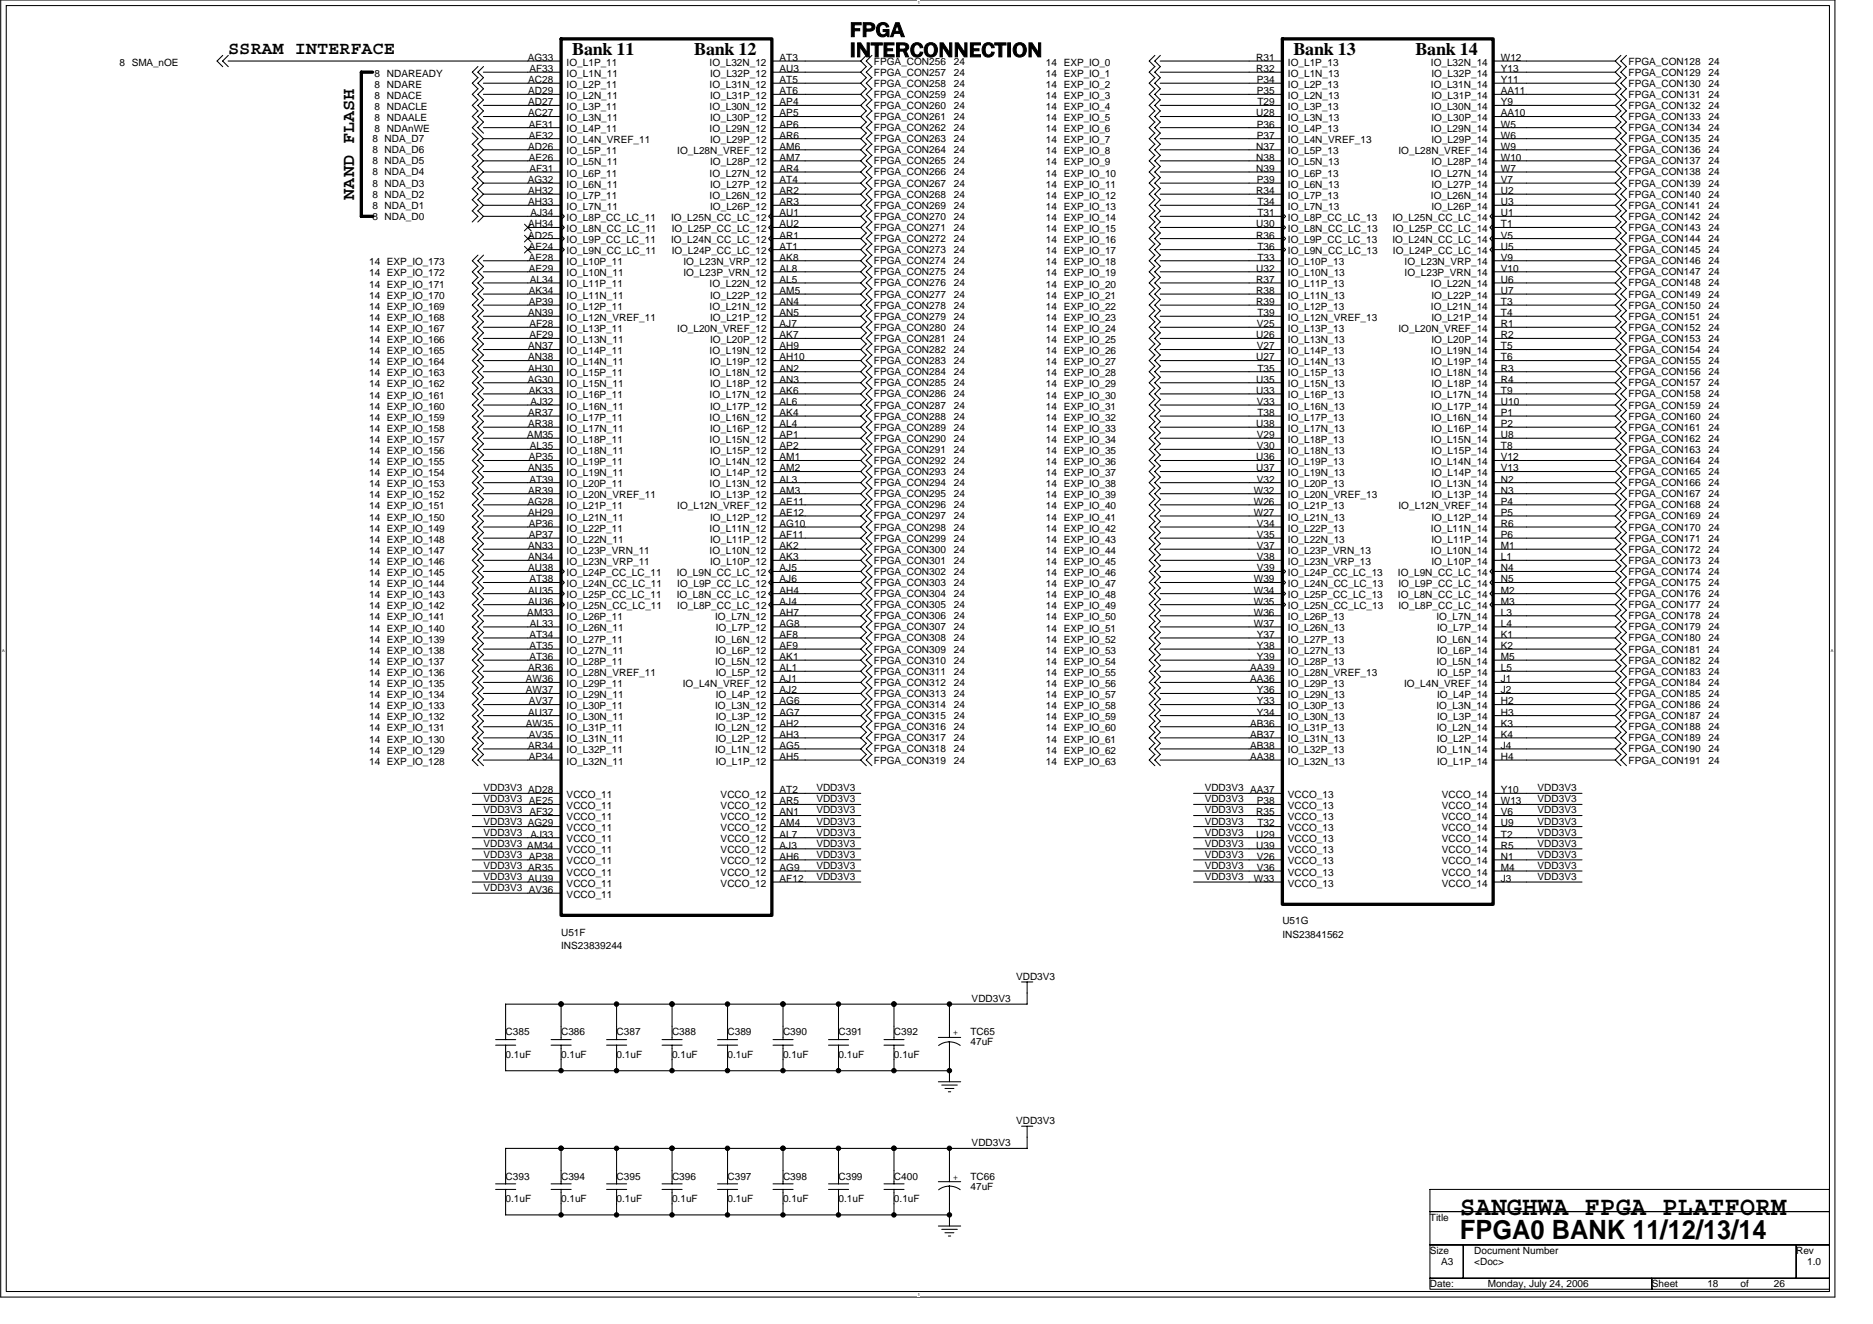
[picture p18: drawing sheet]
<svg xmlns="http://www.w3.org/2000/svg" width="420mm" height="297mm" viewBox="0 0 420 297" stroke-linecap="round" stroke-linejoin="round" font-family="sans-serif">
<defs><g id="words">
<g font-size="6">
<text x="327.5" y="272.6">SANGHWA FPGA PLATFORM</text>
<text x="327.5" y="278">FPGA0 BANK 11/12/13/14</text>
</g>
<g font-size="4.7">
<text x="190.6" y="8.2">FPGA</text>
<text x="190.6" y="12.8">INTERCONNECTION</text>
</g>
<g font-size="4">
<text x="51.2" y="12.1">SSRAM INTERFACE</text>
<text x="128.4" y="12.4">Bank 11</text>
<text x="155.7" y="12.4">Bank 12</text>
<text x="290.2" y="12.4">Bank 13</text>
<text x="317.5" y="12.4">Bank 14</text>
<text x="79.5" y="44.8" transform="rotate(-90 79.5 44.8)">NAND FLASH</text>
</g>
<g font-size="2.2">
<text x="26.8" y="14.7">8 SMA_nOE</text>
<text x="84" y="17.2">8 NDAREADY</text>
<text x="118.4" y="13.7">AG33</text>
<text x="118.8" y="16.2">AF33</text>
<text x="127.1" y="14.7">IO_L1P_11</text>
<text x="127.1" y="17.2">IO_L1N_11</text>
<text x="159.2" y="14.7">IO_L32N_12</text>
<text x="159.3" y="17.2">IO_L32P_12</text>
<text x="174.9" y="16.2">AU3</text>
<text x="174.9" y="13.7">AT3</text>
<text x="196.1" y="17">FPGA_CON257</text>
<text x="196.1" y="14.5">FPGA_CON256</text>
<text x="214" y="17">24</text>
<text x="214" y="14.5">24</text>
<text x="234.6" y="14.7">14 EXP_IO_0</text>
<text x="234.6" y="17.2">14 EXP_IO_1</text>
<text x="281.8" y="13.7">R31</text>
<text x="281.8" y="16.2">R32</text>
<text x="288.9" y="14.7">IO_L1P_13</text>
<text x="288.9" y="17.2">IO_L1N_13</text>
<text x="321" y="14.7">IO_L32N_14</text>
<text x="321.1" y="17.2">IO_L32P_14</text>
<text x="336.7" y="16.2">Y13</text>
<text x="336.7" y="13.7">W12</text>
<text x="365.3" y="17">FPGA_CON129</text>
<text x="365.3" y="14.5">FPGA_CON128</text>
<text x="383.3" y="17">24</text>
<text x="383.3" y="14.5">24</text>
<text x="84" y="19.7">8 NDARE</text>
<text x="84" y="22.2">8 NDACE</text>
<text x="118.5" y="18.6">AC28</text>
<text x="118.5" y="21.1">AD29</text>
<text x="118.5" y="23.6">AD27</text>
<text x="127.1" y="19.7">IO_L2P_11</text>
<text x="127.1" y="22.2">IO_L2N_11</text>
<text x="159.2" y="19.7">IO_L31N_12</text>
<text x="159.3" y="22.2">IO_L31P_12</text>
<text x="174.9" y="23.6">AP4</text>
<text x="174.9" y="21.1">AT6</text>
<text x="174.9" y="18.6">AT5</text>
<text x="196.1" y="19.5">FPGA_CON258</text>
<text x="196.1" y="21.9">FPGA_CON259</text>
<text x="214" y="19.5">24</text>
<text x="214" y="21.9">24</text>
<text x="234.6" y="19.7">14 EXP_IO_2</text>
<text x="234.6" y="22.2">14 EXP_IO_3</text>
<text x="281.9" y="18.6">P34</text>
<text x="281.9" y="21.1">P35</text>
<text x="282.1" y="23.6">T29</text>
<text x="288.9" y="19.7">IO_L2P_13</text>
<text x="288.9" y="22.2">IO_L2N_13</text>
<text x="321" y="19.7">IO_L31N_14</text>
<text x="321.1" y="22.2">IO_L31P_14</text>
<text x="336.7" y="23.6">Y9</text>
<text x="336.7" y="21.1">AA11</text>
<text x="336.7" y="18.6">Y11</text>
<text x="365.3" y="19.5">FPGA_CON130</text>
<text x="365.3" y="21.9">FPGA_CON131</text>
<text x="383.3" y="19.5">24</text>
<text x="383.3" y="21.9">24</text>
<text x="84" y="24.7">8 NDACLE</text>
<text x="84" y="27.2">8 NDAALE</text>
<text x="84" y="29.7">8 NDAnWE</text>
<text x="118.5" y="26.1">AC27</text>
<text x="118.6" y="28.6">AE31</text>
<text x="127.1" y="24.7">IO_L3P_11</text>
<text x="127.1" y="27.2">IO_L3N_11</text>
<text x="127.1" y="29.7">IO_L4P_11</text>
<text x="159.2" y="29.7">IO_L29N_12</text>
<text x="159.2" y="24.7">IO_L30N_12</text>
<text x="159.3" y="27.2">IO_L30P_12</text>
<text x="174.9" y="28.6">AP6</text>
<text x="174.9" y="26.1">AP5</text>
<text x="196.1" y="26.9">FPGA_CON261</text>
<text x="196.1" y="29.4">FPGA_CON262</text>
<text x="196.1" y="24.4">FPGA_CON260</text>
<text x="214" y="26.9">24</text>
<text x="214" y="29.4">24</text>
<text x="214" y="24.4">24</text>
<text x="234.6" y="24.7">14 EXP_IO_4</text>
<text x="234.6" y="27.2">14 EXP_IO_5</text>
<text x="234.6" y="29.7">14 EXP_IO_6</text>
<text x="281.8" y="26.1">U28</text>
<text x="281.9" y="28.6">P36</text>
<text x="288.9" y="24.7">IO_L3P_13</text>
<text x="288.9" y="27.2">IO_L3N_13</text>
<text x="288.9" y="29.7">IO_L4P_13</text>
<text x="321" y="29.7">IO_L29N_14</text>
<text x="321" y="24.7">IO_L30N_14</text>
<text x="321.1" y="27.2">IO_L30P_14</text>
<text x="336.7" y="28.6">W5</text>
<text x="336.7" y="26.1">AA10</text>
<text x="365.3" y="24.4">FPGA_CON132</text>
<text x="365.3" y="26.9">FPGA_CON133</text>
<text x="365.3" y="29.4">FPGA_CON134</text>
<text x="383.3" y="24.4">24</text>
<text x="383.3" y="26.9">24</text>
<text x="383.3" y="29.4">24</text>
<text x="83.6" y="34.4">8 NDA_D6</text>
<text x="83.6" y="31.9">8 NDA_D7</text>
<text x="118.5" y="33.6">AD26</text>
<text x="118.6" y="31.1">AE32</text>
<text x="127.1" y="32.1">IO_L4N_VREF_11</text>
<text x="127.1" y="34.6">IO_L5P_11</text>
<text x="151.9" y="34.6">IO_L28N_VREF_12</text>
<text x="159.3" y="32.1">IO_L29P_12</text>
<text x="174.9" y="33.6">AM6</text>
<text x="174.9" y="31.1">AR6</text>
<text x="196.1" y="31.9">FPGA_CON263</text>
<text x="196.1" y="34.4">FPGA_CON264</text>
<text x="214" y="31.9">24</text>
<text x="214" y="34.4">24</text>
<text x="234.6" y="32.2">14 EXP_IO_7</text>
<text x="234.6" y="34.6">14 EXP_IO_8</text>
<text x="281.8" y="33.6">N37</text>
<text x="281.9" y="31.1">P37</text>
<text x="288.9" y="32.1">IO_L4N_VREF_13</text>
<text x="288.9" y="34.6">IO_L5P_13</text>
<text x="313.7" y="34.6">IO_L28N_VREF_14</text>
<text x="321.1" y="32.1">IO_L29P_14</text>
<text x="336.7" y="33.6">W9</text>
<text x="336.7" y="31.1">W6</text>
<text x="365.3" y="31.9">FPGA_CON135</text>
<text x="365.3" y="34.4">FPGA_CON136</text>
<text x="383.3" y="31.9">24</text>
<text x="383.3" y="34.4">24</text>
<text x="83.6" y="39.4">8 NDA_D4</text>
<text x="83.6" y="36.9">8 NDA_D5</text>
<text x="83.6" y="41.9">8 NDA_D3</text>
<text x="118.4" y="41.1">AG32</text>
<text x="118.6" y="36.1">AE26</text>
<text x="118.8" y="38.6">AF31</text>
<text x="127.1" y="37.1">IO_L5N_11</text>
<text x="127.1" y="39.6">IO_L6P_11</text>
<text x="159.2" y="39.6">IO_L27N_12</text>
<text x="159.3" y="37.1">IO_L28P_12</text>
<text x="174.9" y="41.1">AT4</text>
<text x="174.9" y="38.6">AR4</text>
<text x="174.9" y="36.1">AM7</text>
<text x="196.1" y="39.4">FPGA_CON266</text>
<text x="196.1" y="41.9">FPGA_CON267</text>
<text x="196.1" y="36.9">FPGA_CON265</text>
<text x="214" y="39.4">24</text>
<text x="214" y="41.9">24</text>
<text x="214" y="36.9">24</text>
<text x="234.6" y="37.1">14 EXP_IO_9</text>
<text x="234.6" y="39.6">14 EXP_IO_10</text>
<text x="281.8" y="36.1">N38</text>
<text x="281.8" y="38.6">N39</text>
<text x="281.9" y="41.1">P39</text>
<text x="288.9" y="37.1">IO_L5N_13</text>
<text x="288.9" y="39.6">IO_L6P_13</text>
<text x="321" y="39.6">IO_L27N_14</text>
<text x="321.1" y="37.1">IO_L28P_14</text>
<text x="336.7" y="41.1">V7</text>
<text x="336.7" y="38.6">W7</text>
<text x="336.7" y="36.1">W10</text>
<text x="365.3" y="36.9">FPGA_CON137</text>
<text x="365.3" y="39.4">FPGA_CON138</text>
<text x="365.3" y="41.9">FPGA_CON139</text>
<text x="383.3" y="36.9">24</text>
<text x="383.3" y="39.4">24</text>
<text x="383.3" y="41.9">24</text>
<text x="83.6" y="46.8">8 NDA_D1</text>
<text x="83.6" y="44.3">8 NDA_D2</text>
<text x="118.5" y="43.5">AH32</text>
<text x="118.5" y="46">AH33</text>
<text x="127.1" y="42.1">IO_L6N_11</text>
<text x="127.1" y="44.6">IO_L7P_11</text>
<text x="127.1" y="47.1">IO_L7N_11</text>
<text x="159.2" y="44.6">IO_L26N_12</text>
<text x="159.3" y="47.1">IO_L26P_12</text>
<text x="159.3" y="42.1">IO_L27P_12</text>
<text x="174.9" y="46">AR3</text>
<text x="174.9" y="43.5">AR2</text>
<text x="196.1" y="44.3">FPGA_CON268</text>
<text x="196.1" y="46.8">FPGA_CON269</text>
<text x="214" y="44.3">24</text>
<text x="214" y="46.8">24</text>
<text x="234.6" y="42.1">14 EXP_IO_11</text>
<text x="234.6" y="44.6">14 EXP_IO_12</text>
<text x="234.6" y="47.1">14 EXP_IO_13</text>
<text x="281.8" y="43.5">R34</text>
<text x="282.1" y="46">T34</text>
<text x="288.9" y="42.1">IO_L6N_13</text>
<text x="288.9" y="44.6">IO_L7P_13</text>
<text x="288.9" y="47.1">IO_L7N_13</text>
<text x="321" y="44.6">IO_L26N_14</text>
<text x="321.1" y="47.1">IO_L26P_14</text>
<text x="321.1" y="42.1">IO_L27P_14</text>
<text x="336.7" y="46">U3</text>
<text x="336.7" y="43.5">U2</text>
<text x="365.3" y="46.8">FPGA_CON141</text>
<text x="365.3" y="44.3">FPGA_CON140</text>
<text x="383.3" y="46.8">24</text>
<text x="383.3" y="44.3">24</text>
<text x="83.6" y="49.3">8 NDA_D0</text>
<text x="118.5" y="51">AH34</text>
<text x="118.5" y="53.5">AD25</text>
<text x="119" y="48.5">AJ34</text>
<text x="127.1" y="49.6">IO_L8P_CC_LC_11</text>
<text x="127.1" y="52">IO_L8N_CC_LC_11</text>
<text x="150.5" y="49.6">IO_L25N_CC_LC_12</text>
<text x="150.7" y="52">IO_L25P_CC_LC_12</text>
<text x="174.9" y="53.5">AR1</text>
<text x="174.9" y="51">AU2</text>
<text x="174.9" y="48.5">AU1</text>
<text x="196.1" y="49.3">FPGA_CON270</text>
<text x="196.1" y="51.8">FPGA_CON271</text>
<text x="214" y="49.3">24</text>
<text x="214" y="51.8">24</text>
<text x="234.6" y="49.6">14 EXP_IO_14</text>
<text x="234.6" y="52.1">14 EXP_IO_15</text>
<text x="281.8" y="51">U30</text>
<text x="281.8" y="53.5">R36</text>
<text x="282.1" y="48.5">T31</text>
<text x="288.9" y="49.6">IO_L8P_CC_LC_13</text>
<text x="288.9" y="52">IO_L8N_CC_LC_13</text>
<text x="312.3" y="49.6">IO_L25N_CC_LC_14</text>
<text x="312.5" y="52">IO_L25P_CC_LC_14</text>
<text x="336.7" y="53.5">V5</text>
<text x="336.7" y="51">T1</text>
<text x="336.7" y="48.5">U1</text>
<text x="365.3" y="49.3">FPGA_CON142</text>
<text x="365.3" y="51.8">FPGA_CON143</text>
<text x="383.3" y="49.3">24</text>
<text x="383.3" y="51.8">24</text>
<text x="82.8" y="59.5">14 EXP_IO_173</text>
<text x="118.6" y="56">AE24</text>
<text x="118.6" y="58.5">AE28</text>
<text x="127.1" y="54.5">IO_L9P_CC_LC_11</text>
<text x="127.1" y="57">IO_L9N_CC_LC_11</text>
<text x="127.1" y="59.5">IO_L10P_11</text>
<text x="150.5" y="54.5">IO_L24N_CC_LC_12</text>
<text x="150.7" y="57">IO_L24P_CC_LC_12</text>
<text x="153.3" y="59.5">IO_L23N_VRP_12</text>
<text x="174.9" y="58.5">AK8</text>
<text x="174.9" y="56">AT1</text>
<text x="196.1" y="54.3">FPGA_CON272</text>
<text x="196.1" y="56.8">FPGA_CON273</text>
<text x="196.1" y="59.3">FPGA_CON274</text>
<text x="214" y="54.3">24</text>
<text x="214" y="56.8">24</text>
<text x="214" y="59.3">24</text>
<text x="234.6" y="54.6">14 EXP_IO_16</text>
<text x="234.6" y="57">14 EXP_IO_17</text>
<text x="234.6" y="59.5">14 EXP_IO_18</text>
<text x="282.1" y="56">T36</text>
<text x="282.1" y="58.5">T33</text>
<text x="288.9" y="54.5">IO_L9P_CC_LC_13</text>
<text x="288.9" y="57">IO_L9N_CC_LC_13</text>
<text x="288.9" y="59.5">IO_L10P_13</text>
<text x="312.3" y="54.5">IO_L24N_CC_LC_14</text>
<text x="312.5" y="57">IO_L24P_CC_LC_14</text>
<text x="315.1" y="59.5">IO_L23N_VRP_14</text>
<text x="336.7" y="58.5">V9</text>
<text x="336.7" y="56">U5</text>
<text x="365.3" y="59.3">FPGA_CON146</text>
<text x="365.3" y="54.3">FPGA_CON144</text>
<text x="365.3" y="56.8">FPGA_CON145</text>
<text x="383.3" y="59.3">24</text>
<text x="383.3" y="54.3">24</text>
<text x="383.3" y="56.8">24</text>
<text x="82.8" y="64.5">14 EXP_IO_171</text>
<text x="82.8" y="62">14 EXP_IO_172</text>
<text x="118.6" y="61">AE29</text>
<text x="118.6" y="66">AK34</text>
<text x="118.9" y="63.5">AL34</text>
<text x="127.1" y="62">IO_L10N_11</text>
<text x="127.1" y="64.5">IO_L11P_11</text>
<text x="153.3" y="62">IO_L23P_VRN_12</text>
<text x="159.2" y="64.5">IO_L22N_12</text>
<text x="174.9" y="66">AM5</text>
<text x="174.9" y="63.5">AL5</text>
<text x="174.9" y="61">AL8</text>
<text x="196.1" y="61.8">FPGA_CON275</text>
<text x="196.1" y="64.3">FPGA_CON276</text>
<text x="214" y="61.8">24</text>
<text x="214" y="64.3">24</text>
<text x="234.6" y="62">14 EXP_IO_19</text>
<text x="234.6" y="64.5">14 EXP_IO_20</text>
<text x="281.8" y="61">U32</text>
<text x="281.8" y="63.5">R37</text>
<text x="281.8" y="66">R38</text>
<text x="288.9" y="62">IO_L10N_13</text>
<text x="288.9" y="64.5">IO_L11P_13</text>
<text x="315.1" y="62">IO_L23P_VRN_14</text>
<text x="321" y="64.5">IO_L22N_14</text>
<text x="336.7" y="66">U7</text>
<text x="336.7" y="63.5">U6</text>
<text x="336.7" y="61">V10</text>
<text x="365.3" y="61.8">FPGA_CON147</text>
<text x="365.3" y="64.3">FPGA_CON148</text>
<text x="383.3" y="61.8">24</text>
<text x="383.3" y="64.3">24</text>
<text x="82.8" y="72">14 EXP_IO_168</text>
<text x="82.8" y="69.5">14 EXP_IO_169</text>
<text x="82.8" y="67">14 EXP_IO_170</text>
<text x="118.5" y="70.9">AN39</text>
<text x="118.6" y="68.4">AP39</text>
<text x="127.1" y="67">IO_L11N_11</text>
<text x="127.1" y="69.5">IO_L12P_11</text>
<text x="127.1" y="72">IO_L12N_VREF_11</text>
<text x="159.2" y="69.5">IO_L21N_12</text>
<text x="159.3" y="72">IO_L21P_12</text>
<text x="159.3" y="67">IO_L22P_12</text>
<text x="174.9" y="70.9">AN5</text>
<text x="174.9" y="68.4">AN4</text>
<text x="196.1" y="71.7">FPGA_CON279</text>
<text x="196.1" y="66.8">FPGA_CON277</text>
<text x="196.1" y="69.2">FPGA_CON278</text>
<text x="214" y="71.7">24</text>
<text x="214" y="66.8">24</text>
<text x="214" y="69.2">24</text>
<text x="234.6" y="67">14 EXP_IO_21</text>
<text x="234.6" y="69.5">14 EXP_IO_22</text>
<text x="234.6" y="72">14 EXP_IO_23</text>
<text x="281.8" y="68.4">R39</text>
<text x="282.1" y="70.9">T39</text>
<text x="288.9" y="67">IO_L11N_13</text>
<text x="288.9" y="69.5">IO_L12P_13</text>
<text x="288.9" y="72">IO_L12N_VREF_13</text>
<text x="321" y="69.5">IO_L21N_14</text>
<text x="321.1" y="72">IO_L21P_14</text>
<text x="321.1" y="67">IO_L22P_14</text>
<text x="336.7" y="70.9">T4</text>
<text x="336.7" y="68.4">T3</text>
<text x="365.3" y="66.8">FPGA_CON149</text>
<text x="365.3" y="69.2">FPGA_CON150</text>
<text x="365.3" y="71.7">FPGA_CON151</text>
<text x="383.3" y="66.8">24</text>
<text x="383.3" y="69.2">24</text>
<text x="383.3" y="71.7">24</text>
<text x="82.8" y="77">14 EXP_IO_166</text>
<text x="82.8" y="74.5">14 EXP_IO_167</text>
<text x="118.8" y="73.4">AF28</text>
<text x="118.8" y="75.9">AF29</text>
<text x="127.1" y="74.4">IO_L13P_11</text>
<text x="127.1" y="76.9">IO_L13N_11</text>
<text x="151.9" y="74.4">IO_L20N_VREF_12</text>
<text x="159.3" y="76.9">IO_L20P_12</text>
<text x="174.9" y="75.9">AK7</text>
<text x="174.9" y="73.4">AJ7</text>
<text x="196.1" y="74.2">FPGA_CON280</text>
<text x="196.1" y="76.7">FPGA_CON281</text>
<text x="214" y="74.2">24</text>
<text x="214" y="76.7">24</text>
<text x="234.6" y="74.5">14 EXP_IO_24</text>
<text x="234.6" y="77">14 EXP_IO_25</text>
<text x="281.8" y="75.9">U26</text>
<text x="281.9" y="73.4">V25</text>
<text x="288.9" y="74.4">IO_L13P_13</text>
<text x="288.9" y="76.9">IO_L13N_13</text>
<text x="313.7" y="74.4">IO_L20N_VREF_14</text>
<text x="321.1" y="76.9">IO_L20P_14</text>
<text x="336.7" y="75.9">R2</text>
<text x="336.7" y="73.4">R1</text>
<text x="365.3" y="74.2">FPGA_CON152</text>
<text x="365.3" y="76.7">FPGA_CON153</text>
<text x="383.3" y="74.2">24</text>
<text x="383.3" y="76.7">24</text>
<text x="82.8" y="81.9">14 EXP_IO_164</text>
<text x="82.8" y="79.5">14 EXP_IO_165</text>
<text x="118.5" y="78.4">AN37</text>
<text x="118.5" y="80.9">AN38</text>
<text x="118.5" y="83.4">AH30</text>
<text x="127.1" y="79.4">IO_L14P_11</text>
<text x="127.1" y="81.9">IO_L14N_11</text>
<text x="159.2" y="79.4">IO_L19N_12</text>
<text x="159.3" y="81.9">IO_L19P_12</text>
<text x="174.9" y="83.4">AN2</text>
<text x="174.9" y="80.9">AH10</text>
<text x="174.9" y="78.4">AH9</text>
<text x="196.1" y="79.2">FPGA_CON282</text>
<text x="196.1" y="81.7">FPGA_CON283</text>
<text x="214" y="79.2">24</text>
<text x="214" y="81.7">24</text>
<text x="234.6" y="79.5">14 EXP_IO_26</text>
<text x="234.6" y="81.9">14 EXP_IO_27</text>
<text x="281.8" y="80.9">U27</text>
<text x="281.9" y="78.4">V27</text>
<text x="282.1" y="83.4">T35</text>
<text x="288.9" y="79.4">IO_L14P_13</text>
<text x="288.9" y="81.9">IO_L14N_13</text>
<text x="321" y="79.4">IO_L19N_14</text>
<text x="321.1" y="81.9">IO_L19P_14</text>
<text x="336.7" y="83.4">R3</text>
<text x="336.7" y="80.9">T6</text>
<text x="336.7" y="78.4">T5</text>
<text x="365.3" y="79.2">FPGA_CON154</text>
<text x="365.3" y="81.7">FPGA_CON155</text>
<text x="383.3" y="79.2">24</text>
<text x="383.3" y="81.7">24</text>
<text x="82.8" y="89.4">14 EXP_IO_161</text>
<text x="82.8" y="86.9">14 EXP_IO_162</text>
<text x="82.8" y="84.4">14 EXP_IO_163</text>
<text x="118.4" y="85.9">AG30</text>
<text x="118.6" y="88.3">AK33</text>
<text x="127.1" y="84.4">IO_L15P_11</text>
<text x="127.1" y="86.9">IO_L15N_11</text>
<text x="127.1" y="89.4">IO_L16P_11</text>
<text x="159.2" y="89.4">IO_L17N_12</text>
<text x="159.2" y="84.4">IO_L18N_12</text>
<text x="159.3" y="86.9">IO_L18P_12</text>
<text x="174.9" y="88.3">AK6</text>
<text x="174.9" y="85.9">AN3</text>
<text x="196.1" y="84.2">FPGA_CON284</text>
<text x="196.1" y="86.7">FPGA_CON285</text>
<text x="196.1" y="89.2">FPGA_CON286</text>
<text x="214" y="84.2">24</text>
<text x="214" y="86.7">24</text>
<text x="214" y="89.2">24</text>
<text x="234.6" y="84.4">14 EXP_IO_28</text>
<text x="234.6" y="86.9">14 EXP_IO_29</text>
<text x="234.6" y="89.4">14 EXP_IO_30</text>
<text x="281.8" y="85.9">U35</text>
<text x="281.8" y="88.3">U33</text>
<text x="288.9" y="84.4">IO_L15P_13</text>
<text x="288.9" y="86.9">IO_L15N_13</text>
<text x="288.9" y="89.4">IO_L16P_13</text>
<text x="321" y="89.4">IO_L17N_14</text>
<text x="321" y="84.4">IO_L18N_14</text>
<text x="321.1" y="86.9">IO_L18P_14</text>
<text x="336.7" y="88.3">T9</text>
<text x="336.7" y="85.9">R4</text>
<text x="365.3" y="86.7">FPGA_CON157</text>
<text x="365.3" y="89.2">FPGA_CON158</text>
<text x="365.3" y="84.2">FPGA_CON156</text>
<text x="383.3" y="86.7">24</text>
<text x="383.3" y="89.2">24</text>
<text x="383.3" y="84.2">24</text>
<text x="82.8" y="94.4">14 EXP_IO_159</text>
<text x="82.8" y="91.9">14 EXP_IO_160</text>
<text x="118.5" y="93.3">AR37</text>
<text x="118.5" y="95.8">AR38</text>
<text x="119" y="90.8">AJ32</text>
<text x="127.1" y="94.4">IO_L17P_11</text>
<text x="127.1" y="91.9">IO_L16N_11</text>
<text x="159.2" y="94.4">IO_L16N_12</text>
<text x="159.3" y="91.9">IO_L17P_12</text>
<text x="174.9" y="90.8">AL6</text>
<text x="174.9" y="95.8">AL4</text>
<text x="174.9" y="93.3">AK4</text>
<text x="196.1" y="94.1">FPGA_CON288</text>
<text x="196.1" y="91.7">FPGA_CON287</text>
<text x="214" y="94.1">24</text>
<text x="214" y="91.7">24</text>
<text x="234.6" y="91.9">14 EXP_IO_31</text>
<text x="234.6" y="94.4">14 EXP_IO_32</text>
<text x="281.8" y="95.8">U38</text>
<text x="281.9" y="90.8">V33</text>
<text x="282.1" y="93.3">T38</text>
<text x="288.9" y="94.4">IO_L17P_13</text>
<text x="288.9" y="91.9">IO_L16N_13</text>
<text x="321" y="94.4">IO_L16N_14</text>
<text x="321.1" y="91.9">IO_L17P_14</text>
<text x="336.7" y="90.8">U10</text>
<text x="336.7" y="95.8">P2</text>
<text x="336.7" y="93.3">P1</text>
<text x="365.3" y="91.7">FPGA_CON159</text>
<text x="365.3" y="94.1">FPGA_CON160</text>
<text x="383.3" y="91.7">24</text>
<text x="383.3" y="94.1">24</text>
<text x="82.8" y="101.9">14 EXP_IO_156</text>
<text x="82.8" y="99.4">14 EXP_IO_157</text>
<text x="82.8" y="96.9">14 EXP_IO_158</text>
<text x="118.3" y="98.3">AM35</text>
<text x="118.9" y="100.8">AL35</text>
<text x="127.1" y="96.9">IO_L17N_11</text>
<text x="127.1" y="99.3">IO_L18P_11</text>
<text x="127.1" y="101.8">IO_L18N_11</text>
<text x="159.2" y="99.3">IO_L15N_12</text>
<text x="159.3" y="101.8">IO_L15P_12</text>
<text x="159.3" y="96.9">IO_L16P_12</text>
<text x="174.9" y="100.8">AP2</text>
<text x="174.9" y="98.3">AP1</text>
<text x="196.1" y="96.6">FPGA_CON289</text>
<text x="196.1" y="99.1">FPGA_CON290</text>
<text x="196.1" y="101.6">FPGA_CON291</text>
<text x="214" y="96.6">24</text>
<text x="214" y="99.1">24</text>
<text x="214" y="101.6">24</text>
<text x="234.6" y="96.9">14 EXP_IO_33</text>
<text x="234.6" y="99.4">14 EXP_IO_34</text>
<text x="234.6" y="101.9">14 EXP_IO_35</text>
<text x="281.9" y="98.3">V29</text>
<text x="281.9" y="100.8">V30</text>
<text x="288.9" y="96.9">IO_L17N_13</text>
<text x="288.9" y="99.3">IO_L18P_13</text>
<text x="288.9" y="101.8">IO_L18N_13</text>
<text x="321" y="99.3">IO_L15N_14</text>
<text x="321.1" y="101.8">IO_L15P_14</text>
<text x="321.1" y="96.9">IO_L16P_14</text>
<text x="336.7" y="100.8">T8</text>
<text x="336.7" y="98.3">U8</text>
<text x="365.3" y="101.6">FPGA_CON163</text>
<text x="365.3" y="96.6">FPGA_CON161</text>
<text x="365.3" y="99.1">FPGA_CON162</text>
<text x="383.3" y="101.6">24</text>
<text x="383.3" y="96.6">24</text>
<text x="383.3" y="99.1">24</text>
<text x="82.8" y="106.8">14 EXP_IO_154</text>
<text x="82.8" y="104.4">14 EXP_IO_155</text>
<text x="118.5" y="105.8">AN35</text>
<text x="118.6" y="103.3">AP35</text>
<text x="127.1" y="104.3">IO_L19P_11</text>
<text x="127.1" y="106.8">IO_L19N_11</text>
<text x="159.2" y="104.3">IO_L14N_12</text>
<text x="159.3" y="106.8">IO_L14P_12</text>
<text x="174.9" y="105.8">AM2</text>
<text x="174.9" y="103.3">AM1</text>
<text x="196.1" y="106.6">FPGA_CON293</text>
<text x="196.1" y="104.1">FPGA_CON292</text>
<text x="214" y="106.6">24</text>
<text x="214" y="104.1">24</text>
<text x="234.6" y="104.4">14 EXP_IO_36</text>
<text x="234.6" y="106.8">14 EXP_IO_37</text>
<text x="281.8" y="103.3">U36</text>
<text x="281.8" y="105.8">U37</text>
<text x="288.9" y="104.3">IO_L19P_13</text>
<text x="288.9" y="106.8">IO_L19N_13</text>
<text x="321" y="104.3">IO_L14N_14</text>
<text x="321.1" y="106.8">IO_L14P_14</text>
<text x="336.7" y="105.8">V13</text>
<text x="336.7" y="103.3">V12</text>
<text x="365.3" y="104.1">FPGA_CON164</text>
<text x="365.3" y="106.6">FPGA_CON165</text>
<text x="383.3" y="104.1">24</text>
<text x="383.3" y="106.6">24</text>
<text x="82.8" y="111.8">14 EXP_IO_152</text>
<text x="82.8" y="109.3">14 EXP_IO_153</text>
<text x="118.4" y="113.2">AG28</text>
<text x="118.5" y="110.7">AR39</text>
<text x="118.8" y="108.3">AT39</text>
<text x="127.1" y="109.3">IO_L20P_11</text>
<text x="127.1" y="111.8">IO_L20N_VREF_11</text>
<text x="159.2" y="109.3">IO_L13N_12</text>
<text x="159.3" y="111.8">IO_L13P_12</text>
<text x="174.9" y="113.2">AE11</text>
<text x="174.9" y="110.7">AM3</text>
<text x="174.9" y="108.3">AL3</text>
<text x="196.1" y="109.1">FPGA_CON294</text>
<text x="196.1" y="111.6">FPGA_CON295</text>
<text x="214" y="109.1">24</text>
<text x="214" y="111.6">24</text>
<text x="234.6" y="109.3">14 EXP_IO_38</text>
<text x="234.6" y="111.8">14 EXP_IO_39</text>
<text x="281.3" y="110.7">W32</text>
<text x="281.3" y="113.2">W26</text>
<text x="281.9" y="108.3">V32</text>
<text x="288.9" y="109.3">IO_L20P_13</text>
<text x="288.9" y="111.8">IO_L20N_VREF_13</text>
<text x="321" y="109.3">IO_L13N_14</text>
<text x="321.1" y="111.8">IO_L13P_14</text>
<text x="336.7" y="113.2">P4</text>
<text x="336.7" y="110.7">N3</text>
<text x="336.7" y="108.3">N2</text>
<text x="365.3" y="109.1">FPGA_CON166</text>
<text x="365.3" y="111.6">FPGA_CON167</text>
<text x="383.3" y="109.1">24</text>
<text x="383.3" y="111.6">24</text>
<text x="82.8" y="119.3">14 EXP_IO_149</text>
<text x="82.8" y="116.8">14 EXP_IO_150</text>
<text x="82.8" y="114.3">14 EXP_IO_151</text>
<text x="118.5" y="115.7">AH29</text>
<text x="118.6" y="118.2">AP36</text>
<text x="127.1" y="114.3">IO_L21P_11</text>
<text x="127.1" y="116.8">IO_L21N_11</text>
<text x="127.1" y="119.3">IO_L22P_11</text>
<text x="151.9" y="114.3">IO_L12N_VREF_12</text>
<text x="159.2" y="119.3">IO_L11N_12</text>
<text x="159.3" y="116.8">IO_L12P_12</text>
<text x="174.9" y="118.2">AG10</text>
<text x="174.9" y="115.7">AE12</text>
<text x="196.1" y="116.5">FPGA_CON297</text>
<text x="196.1" y="119">FPGA_CON298</text>
<text x="196.1" y="114">FPGA_CON296</text>
<text x="214" y="116.5">24</text>
<text x="214" y="119">24</text>
<text x="214" y="114">24</text>
<text x="234.6" y="114.3">14 EXP_IO_40</text>
<text x="234.6" y="116.8">14 EXP_IO_41</text>
<text x="234.6" y="119.3">14 EXP_IO_42</text>
<text x="281.3" y="115.7">W27</text>
<text x="281.9" y="118.2">V34</text>
<text x="288.9" y="114.3">IO_L21P_13</text>
<text x="288.9" y="116.8">IO_L21N_13</text>
<text x="288.9" y="119.3">IO_L22P_13</text>
<text x="313.7" y="114.3">IO_L12N_VREF_14</text>
<text x="321" y="119.3">IO_L11N_14</text>
<text x="321.1" y="116.8">IO_L12P_14</text>
<text x="336.7" y="118.2">R6</text>
<text x="336.7" y="115.7">P5</text>
<text x="365.3" y="114">FPGA_CON168</text>
<text x="365.3" y="116.5">FPGA_CON169</text>
<text x="365.3" y="119">FPGA_CON170</text>
<text x="383.3" y="114">24</text>
<text x="383.3" y="116.5">24</text>
<text x="383.3" y="119">24</text>
<text x="82.8" y="124.2">14 EXP_IO_147</text>
<text x="82.8" y="121.8">14 EXP_IO_148</text>
<text x="118.5" y="123.2">AN33</text>
<text x="118.5" y="125.7">AN34</text>
<text x="118.6" y="120.7">AP37</text>
<text x="127.1" y="121.8">IO_L22N_11</text>
<text x="127.1" y="124.2">IO_L23P_VRN_11</text>
<text x="159.2" y="124.2">IO_L10N_12</text>
<text x="159.3" y="121.8">IO_L11P_12</text>
<text x="174.9" y="125.7">AK3</text>
<text x="174.9" y="123.2">AK2</text>
<text x="174.9" y="120.7">AF11</text>
<text x="196.1" y="121.5">FPGA_CON299</text>
<text x="196.1" y="124">FPGA_CON300</text>
<text x="214" y="121.5">24</text>
<text x="214" y="124">24</text>
<text x="234.6" y="121.8">14 EXP_IO_43</text>
<text x="234.6" y="124.2">14 EXP_IO_44</text>
<text x="281.9" y="120.7">V35</text>
<text x="281.9" y="123.2">V37</text>
<text x="281.9" y="125.7">V38</text>
<text x="288.9" y="121.8">IO_L22N_13</text>
<text x="288.9" y="124.2">IO_L23P_VRN_13</text>
<text x="321" y="124.2">IO_L10N_14</text>
<text x="321.1" y="121.8">IO_L11P_14</text>
<text x="336.7" y="125.7">L1</text>
<text x="336.7" y="123.2">M1</text>
<text x="336.7" y="120.7">P6</text>
<text x="365.3" y="121.5">FPGA_CON171</text>
<text x="365.3" y="124">FPGA_CON172</text>
<text x="383.3" y="121.5">24</text>
<text x="383.3" y="124">24</text>
<text x="82.8" y="131.7">14 EXP_IO_144</text>
<text x="82.8" y="129.2">14 EXP_IO_145</text>
<text x="82.8" y="126.7">14 EXP_IO_146</text>
<text x="118.5" y="128.2">AU38</text>
<text x="118.8" y="130.7">AT38</text>
<text x="127.1" y="126.7">IO_L23N_VRP_11</text>
<text x="127.1" y="129.2">IO_L24P_CC_LC_11</text>
<text x="127.1" y="131.7">IO_L24N_CC_LC_11</text>
<text x="151.8" y="129.2">IO_L9N_CC_LC_12</text>
<text x="151.9" y="131.7">IO_L9P_CC_LC_12</text>
<text x="159.3" y="126.7">IO_L10P_12</text>
<text x="174.9" y="130.7">AJ6</text>
<text x="174.9" y="128.2">AJ5</text>
<text x="196.1" y="129">FPGA_CON302</text>
<text x="196.1" y="131.5">FPGA_CON303</text>
<text x="196.1" y="126.5">FPGA_CON301</text>
<text x="214" y="129">24</text>
<text x="214" y="131.5">24</text>
<text x="214" y="126.5">24</text>
<text x="234.6" y="126.7">14 EXP_IO_45</text>
<text x="234.6" y="129.2">14 EXP_IO_46</text>
<text x="234.6" y="131.7">14 EXP_IO_47</text>
<text x="281.3" y="130.7">W39</text>
<text x="281.9" y="128.2">V39</text>
<text x="288.9" y="126.7">IO_L23N_VRP_13</text>
<text x="288.9" y="129.2">IO_L24P_CC_LC_13</text>
<text x="288.9" y="131.7">IO_L24N_CC_LC_13</text>
<text x="313.6" y="129.2">IO_L9N_CC_LC_14</text>
<text x="313.7" y="131.7">IO_L9P_CC_LC_14</text>
<text x="321.1" y="126.7">IO_L10P_14</text>
<text x="336.7" y="130.7">N5</text>
<text x="336.7" y="128.2">N4</text>
<text x="365.3" y="126.5">FPGA_CON173</text>
<text x="365.3" y="129">FPGA_CON174</text>
<text x="365.3" y="131.5">FPGA_CON175</text>
<text x="383.3" y="126.5">24</text>
<text x="383.3" y="129">24</text>
<text x="383.3" y="131.5">24</text>
<text x="82.8" y="136.7">14 EXP_IO_142</text>
<text x="82.8" y="134.2">14 EXP_IO_143</text>
<text x="118.5" y="133.2">AU35</text>
<text x="118.5" y="135.6">AU36</text>
<text x="127.1" y="134.2">IO_L25P_CC_LC_11</text>
<text x="127.1" y="136.7">IO_L25N_CC_LC_11</text>
<text x="151.8" y="134.2">IO_L8N_CC_LC_12</text>
<text x="151.9" y="136.7">IO_L8P_CC_LC_12</text>
<text x="174.9" y="135.6">AJ4</text>
<text x="174.9" y="133.2">AH4</text>
<text x="196.1" y="134">FPGA_CON304</text>
<text x="196.1" y="136.5">FPGA_CON305</text>
<text x="214" y="134">24</text>
<text x="214" y="136.5">24</text>
<text x="234.6" y="134.2">14 EXP_IO_48</text>
<text x="234.6" y="136.7">14 EXP_IO_49</text>
<text x="281.3" y="133.2">W34</text>
<text x="281.3" y="135.6">W35</text>
<text x="288.9" y="134.2">IO_L25P_CC_LC_13</text>
<text x="288.9" y="136.7">IO_L25N_CC_LC_13</text>
<text x="313.6" y="134.2">IO_L8N_CC_LC_14</text>
<text x="313.7" y="136.7">IO_L8P_CC_LC_14</text>
<text x="336.7" y="135.6">M3</text>
<text x="336.7" y="133.2">M2</text>
<text x="365.3" y="134">FPGA_CON176</text>
<text x="365.3" y="136.5">FPGA_CON177</text>
<text x="383.3" y="134">24</text>
<text x="383.3" y="136.5">24</text>
<text x="82.8" y="141.7">14 EXP_IO_140</text>
<text x="82.8" y="139.2">14 EXP_IO_141</text>
<text x="118.3" y="138.1">AM33</text>
<text x="118.8" y="143.1">AT34</text>
<text x="118.9" y="140.6">AL33</text>
<text x="127.1" y="139.2">IO_L26P_11</text>
<text x="127.1" y="141.7">IO_L26N_11</text>
<text x="160.4" y="139.2">IO_L7N_12</text>
<text x="160.6" y="141.7">IO_L7P_12</text>
<text x="174.9" y="143.1">AF8</text>
<text x="174.9" y="140.6">AG8</text>
<text x="174.9" y="138.1">AH7</text>
<text x="196.1" y="138.9">FPGA_CON306</text>
<text x="196.1" y="141.4">FPGA_CON307</text>
<text x="196.1" y="143.9">FPGA_CON308</text>
<text x="214" y="138.9">24</text>
<text x="214" y="141.4">24</text>
<text x="214" y="143.9">24</text>
<text x="234.6" y="139.2">14 EXP_IO_50</text>
<text x="234.6" y="141.7">14 EXP_IO_51</text>
<text x="281.3" y="138.1">W36</text>
<text x="281.3" y="140.6">W37</text>
<text x="281.9" y="143.1">Y37</text>
<text x="288.9" y="139.2">IO_L26P_13</text>
<text x="288.9" y="141.7">IO_L26N_13</text>
<text x="322.2" y="139.2">IO_L7N_14</text>
<text x="322.4" y="141.7">IO_L7P_14</text>
<text x="336.7" y="143.1">K1</text>
<text x="336.7" y="140.6">L4</text>
<text x="336.7" y="138.1">L3</text>
<text x="365.3" y="138.9">FPGA_CON178</text>
<text x="365.3" y="141.4">FPGA_CON179</text>
<text x="365.3" y="143.9">FPGA_CON180</text>
<text x="383.3" y="138.9">24</text>
<text x="383.3" y="141.4">24</text>
<text x="383.3" y="143.9">24</text>
<text x="82.8" y="149.1">14 EXP_IO_137</text>
<text x="82.8" y="146.7">14 EXP_IO_138</text>
<text x="82.8" y="144.2">14 EXP_IO_139</text>
<text x="118.8" y="145.6">AT35</text>
<text x="118.8" y="148.1">AT36</text>
<text x="127.1" y="144.1">IO_L27P_11</text>
<text x="127.1" y="146.6">IO_L27N_11</text>
<text x="127.1" y="149.1">IO_L28P_11</text>
<text x="160.4" y="149.1">IO_L5N_12</text>
<text x="160.4" y="144.1">IO_L6N_12</text>
<text x="160.6" y="146.6">IO_L6P_12</text>
<text x="174.9" y="148.1">AK1</text>
<text x="174.9" y="145.6">AF9</text>
<text x="196.1" y="148.9">FPGA_CON310</text>
<text x="196.1" y="146.4">FPGA_CON309</text>
<text x="214" y="148.9">24</text>
<text x="214" y="146.4">24</text>
<text x="234.6" y="144.2">14 EXP_IO_52</text>
<text x="234.6" y="146.7">14 EXP_IO_53</text>
<text x="234.6" y="149.1">14 EXP_IO_54</text>
<text x="281.9" y="145.6">Y38</text>
<text x="281.9" y="148.1">Y39</text>
<text x="288.9" y="144.1">IO_L27P_13</text>
<text x="288.9" y="146.6">IO_L27N_13</text>
<text x="288.9" y="149.1">IO_L28P_13</text>
<text x="322.2" y="149.1">IO_L5N_14</text>
<text x="322.2" y="144.1">IO_L6N_14</text>
<text x="322.4" y="146.6">IO_L6P_14</text>
<text x="336.7" y="148.1">M5</text>
<text x="336.7" y="145.6">K2</text>
<text x="365.3" y="146.4">FPGA_CON181</text>
<text x="365.3" y="148.9">FPGA_CON182</text>
<text x="383.3" y="146.4">24</text>
<text x="383.3" y="148.9">24</text>
<text x="82.8" y="154.1">14 EXP_IO_135</text>
<text x="82.8" y="151.6">14 EXP_IO_136</text>
<text x="118" y="153.1">AW36</text>
<text x="118" y="155.6">AW37</text>
<text x="118.5" y="150.6">AR36</text>
<text x="127.1" y="151.6">IO_L28N_VREF_11</text>
<text x="127.1" y="154.1">IO_L29P_11</text>
<text x="153.2" y="154.1">IO_L4N_VREF_12</text>
<text x="160.6" y="151.6">IO_L5P_12</text>
<text x="174.9" y="155.6">AJ2</text>
<text x="174.9" y="153.1">AJ1</text>
<text x="174.9" y="150.6">AL1</text>
<text x="196.1" y="151.4">FPGA_CON311</text>
<text x="196.1" y="153.9">FPGA_CON312</text>
<text x="214" y="151.4">24</text>
<text x="214" y="153.9">24</text>
<text x="234.6" y="151.6">14 EXP_IO_55</text>
<text x="234.6" y="154.1">14 EXP_IO_56</text>
<text x="280.4" y="150.6">AA39</text>
<text x="280.4" y="153.1">AA36</text>
<text x="281.9" y="155.6">Y36</text>
<text x="288.9" y="151.6">IO_L28N_VREF_13</text>
<text x="288.9" y="154.1">IO_L29P_13</text>
<text x="315" y="154.1">IO_L4N_VREF_14</text>
<text x="322.4" y="151.6">IO_L5P_14</text>
<text x="336.7" y="155.6">J2</text>
<text x="336.7" y="153.1">J1</text>
<text x="336.7" y="150.6">L5</text>
<text x="365.3" y="153.9">FPGA_CON184</text>
<text x="365.3" y="151.4">FPGA_CON183</text>
<text x="383.3" y="153.9">24</text>
<text x="383.3" y="151.4">24</text>
<text x="82.8" y="161.6">14 EXP_IO_132</text>
<text x="82.8" y="159.1">14 EXP_IO_133</text>
<text x="82.8" y="156.6">14 EXP_IO_134</text>
<text x="118.5" y="160.5">AU37</text>
<text x="118.6" y="158.1">AV37</text>
<text x="127.1" y="156.6">IO_L29N_11</text>
<text x="127.1" y="159.1">IO_L30P_11</text>
<text x="127.1" y="161.6">IO_L30N_11</text>
<text x="160.4" y="159.1">IO_L3N_12</text>
<text x="160.6" y="161.6">IO_L3P_12</text>
<text x="160.6" y="156.6">IO_L4P_12</text>
<text x="174.9" y="160.5">AG7</text>
<text x="174.9" y="158.1">AG6</text>
<text x="196.1" y="158.9">FPGA_CON314</text>
<text x="196.1" y="161.4">FPGA_CON315</text>
<text x="196.1" y="156.4">FPGA_CON313</text>
<text x="214" y="158.9">24</text>
<text x="214" y="161.4">24</text>
<text x="214" y="156.4">24</text>
<text x="234.6" y="156.6">14 EXP_IO_57</text>
<text x="234.6" y="159.1">14 EXP_IO_58</text>
<text x="234.6" y="161.6">14 EXP_IO_59</text>
<text x="281.9" y="158.1">Y33</text>
<text x="281.9" y="160.5">Y34</text>
<text x="288.9" y="156.6">IO_L29N_13</text>
<text x="288.9" y="159.1">IO_L30P_13</text>
<text x="288.9" y="161.6">IO_L30N_13</text>
<text x="322.2" y="159.1">IO_L3N_14</text>
<text x="322.4" y="161.6">IO_L3P_14</text>
<text x="322.4" y="156.6">IO_L4P_14</text>
<text x="336.7" y="160.5">H3</text>
<text x="336.7" y="158.1">H2</text>
<text x="365.3" y="156.4">FPGA_CON185</text>
<text x="365.3" y="158.9">FPGA_CON186</text>
<text x="365.3" y="161.4">FPGA_CON187</text>
<text x="383.3" y="156.4">24</text>
<text x="383.3" y="158.9">24</text>
<text x="383.3" y="161.4">24</text>
<text x="82.8" y="166.6">14 EXP_IO_130</text>
<text x="82.8" y="164.1">14 EXP_IO_131</text>
<text x="118" y="163">AW35</text>
<text x="118.5" y="168">AR34</text>
<text x="118.6" y="165.5">AV35</text>
<text x="127.1" y="164.1">IO_L31P_11</text>
<text x="127.1" y="166.6">IO_L31N_11</text>
<text x="160.4" y="164.1">IO_L2N_12</text>
<text x="160.6" y="166.6">IO_L2P_12</text>
<text x="174.9" y="168">AG5</text>
<text x="174.9" y="165.5">AH3</text>
<text x="174.9" y="163">AH2</text>
<text x="196.1" y="163.8">FPGA_CON316</text>
<text x="196.1" y="166.3">FPGA_CON317</text>
<text x="214" y="163.8">24</text>
<text x="214" y="166.3">24</text>
<text x="234.6" y="164.1">14 EXP_IO_60</text>
<text x="234.6" y="166.6">14 EXP_IO_61</text>
<text x="280.4" y="163">AB36</text>
<text x="280.4" y="165.5">AB37</text>
<text x="280.4" y="168">AB38</text>
<text x="288.9" y="164.1">IO_L31P_13</text>
<text x="288.9" y="166.6">IO_L31N_13</text>
<text x="322.2" y="164.1">IO_L2N_14</text>
<text x="322.4" y="166.6">IO_L2P_14</text>
<text x="336.7" y="168">J4</text>
<text x="336.7" y="165.5">K4</text>
<text x="336.7" y="163">K3</text>
<text x="365.3" y="166.3">FPGA_CON189</text>
<text x="365.3" y="163.8">FPGA_CON188</text>
<text x="383.3" y="166.3">24</text>
<text x="383.3" y="163.8">24</text>
<text x="82.8" y="171.6">14 EXP_IO_128</text>
<text x="82.8" y="169.1">14 EXP_IO_129</text>
<text x="118.6" y="170.5">AP34</text>
<text x="127.1" y="169">IO_L32P_11</text>
<text x="127.1" y="171.5">IO_L32N_11</text>
<text x="160.4" y="169">IO_L1N_12</text>
<text x="160.6" y="171.5">IO_L1P_12</text>
<text x="174.9" y="170.5">AH5</text>
<text x="196.1" y="171.3">FPGA_CON319</text>
<text x="196.1" y="168.8">FPGA_CON318</text>
<text x="214" y="171.3">24</text>
<text x="214" y="168.8">24</text>
<text x="234.6" y="169.1">14 EXP_IO_62</text>
<text x="234.6" y="171.6">14 EXP_IO_63</text>
<text x="280.4" y="170.5">AA38</text>
<text x="288.9" y="169">IO_L32P_13</text>
<text x="288.9" y="171.5">IO_L32N_13</text>
<text x="322.2" y="169">IO_L1N_14</text>
<text x="322.4" y="171.5">IO_L1P_14</text>
<text x="336.7" y="170.5">H4</text>
<text x="365.3" y="168.8">FPGA_CON190</text>
<text x="365.3" y="171.3">FPGA_CON191</text>
<text x="383.3" y="168.8">24</text>
<text x="383.3" y="171.3">24</text>
<text x="108.4" y="177.5">VDD3V3 AD28</text>
<text x="127.1" y="179">VCCO_11</text>
<text x="161.7" y="179">VCCO_12</text>
<text x="174.9" y="178">AT2</text>
<text x="183.1" y="177.5">VDD3V3</text>
<text x="270.2" y="177.5">VDD3V3 AA37</text>
<text x="288.9" y="179">VCCO_13</text>
<text x="323.5" y="179">VCCO_14</text>
<text x="336.7" y="178">Y10</text>
<text x="344.9" y="177.5">VDD3V3</text>
<text x="108.4" y="180">VDD3V3 AE25</text>
<text x="108.4" y="185">VDD3V3 AG29</text>
<text x="108.4" y="182.5">VDD3V3 AF32</text>
<text x="127.1" y="181.5">VCCO_11</text>
<text x="127.1" y="184">VCCO_11</text>
<text x="161.7" y="184">VCCO_12</text>
<text x="161.7" y="181.5">VCCO_12</text>
<text x="174.9" y="185.4">AM4</text>
<text x="174.9" y="182.9">AN1</text>
<text x="174.9" y="180.4">AR5</text>
<text x="183.1" y="180">VDD3V3</text>
<text x="183.1" y="185">VDD3V3</text>
<text x="183.1" y="182.5">VDD3V3</text>
<text x="270.2" y="180">VDD3V3</text>
<text x="270.2" y="185">VDD3V3</text>
<text x="270.2" y="182.5">VDD3V3</text>
<text x="281.8" y="182.9">R35</text>
<text x="281.9" y="180.4">P38</text>
<text x="282.1" y="185.4">T32</text>
<text x="288.9" y="181.5">VCCO_13</text>
<text x="288.9" y="184">VCCO_13</text>
<text x="323.5" y="184">VCCO_14</text>
<text x="323.5" y="181.5">VCCO_14</text>
<text x="336.7" y="185.4">U9</text>
<text x="336.7" y="182.9">V6</text>
<text x="336.7" y="180.4">W13</text>
<text x="344.9" y="180">VDD3V3</text>
<text x="344.9" y="185">VDD3V3</text>
<text x="344.9" y="182.5">VDD3V3</text>
<text x="108.4" y="190">VDD3V3 AM34</text>
<text x="108.4" y="187.5">VDD3V3</text>
<text x="119" y="187.9">AJ33</text>
<text x="127.1" y="186.5">VCCO_11</text>
<text x="127.1" y="189">VCCO_11</text>
<text x="127.1" y="191.5">VCCO_11</text>
<text x="161.7" y="191.5">VCCO_12</text>
<text x="161.7" y="189">VCCO_12</text>
<text x="161.7" y="186.5">VCCO_12</text>
<text x="174.9" y="190.4">AJ3</text>
<text x="174.9" y="187.9">AL7</text>
<text x="183.1" y="190">VDD3V3</text>
<text x="183.1" y="187.5">VDD3V3</text>
<text x="270.2" y="190">VDD3V3</text>
<text x="270.2" y="187.5">VDD3V3</text>
<text x="281.8" y="187.9">U29</text>
<text x="281.8" y="190.4">U39</text>
<text x="288.9" y="186.5">VCCO_13</text>
<text x="288.9" y="189">VCCO_13</text>
<text x="288.9" y="191.5">VCCO_13</text>
<text x="323.5" y="191.5">VCCO_14</text>
<text x="323.5" y="189">VCCO_14</text>
<text x="323.5" y="186.5">VCCO_14</text>
<text x="336.7" y="190.4">R5</text>
<text x="336.7" y="187.9">T2</text>
<text x="344.9" y="190">VDD3V3</text>
<text x="344.9" y="187.5">VDD3V3</text>
<text x="108.4" y="194.9">VDD3V3 AR35</text>
<text x="108.4" y="192.5">VDD3V3 AP38</text>
<text x="108.4" y="197.4">VDD3V3 AU39</text>
<text x="127.1" y="193.9">VCCO_11</text>
<text x="127.1" y="196.4">VCCO_11</text>
<text x="161.7" y="196.4">VCCO_12</text>
<text x="161.7" y="193.9">VCCO_12</text>
<text x="174.9" y="197.9">AF12</text>
<text x="174.9" y="195.4">AG9</text>
<text x="174.9" y="192.9">AH6</text>
<text x="183.1" y="194.9">VDD3V3</text>
<text x="183.1" y="192.5">VDD3V3</text>
<text x="183.1" y="197.4">VDD3V3</text>
<text x="270.2" y="194.9">VDD3V3</text>
<text x="270.2" y="192.5">VDD3V3</text>
<text x="270.2" y="197.4">VDD3V3</text>
<text x="281.3" y="197.9">W33</text>
<text x="281.9" y="192.9">V26</text>
<text x="281.9" y="195.4">V36</text>
<text x="288.9" y="193.9">VCCO_13</text>
<text x="288.9" y="196.4">VCCO_13</text>
<text x="323.5" y="196.4">VCCO_14</text>
<text x="323.5" y="193.9">VCCO_14</text>
<text x="336.7" y="197.9">J3</text>
<text x="336.7" y="195.4">M4</text>
<text x="336.7" y="192.9">N1</text>
<text x="344.9" y="194.9">VDD3V3</text>
<text x="344.9" y="192.5">VDD3V3</text>
<text x="344.9" y="197.4">VDD3V3</text>
<text x="108.4" y="199.9">VDD3V3 AV36</text>
<text x="127.1" y="198.9">VCCO_11</text>
<text x="127.1" y="201.4">VCCO_11</text>
<text x="161.7" y="198.9">VCCO_12</text>
<text x="288.9" y="198.9">VCCO_13</text>
<text x="323.5" y="198.9">VCCO_14</text>
<text x="125.9" y="209.9">U51F</text>
<text x="287.7" y="207.4">U51G</text>
<text x="125.9" y="212.9">INS23839244</text>
<text x="287.7" y="210.4">INS23841562</text>
<text x="227.9" y="219.8">VDD3V3</text>
<text x="218" y="224.8">VDD3V3</text>
<text x="113.4" y="232.3">C385</text>
<text x="125.9" y="232.3">C386</text>
<text x="138.3" y="232.3">C387</text>
<text x="150.8" y="232.3">C388</text>
<text x="163.2" y="232.3">C389</text>
<text x="175.7" y="232.3">C390</text>
<text x="188.1" y="232.3">C391</text>
<text x="200.5" y="232.3">C392</text>
<text x="213.7" y="232.3">+</text>
<text x="217.7" y="232.3">TC65</text>
<text x="113.4" y="237.3">0.1uF</text>
<text x="125.9" y="237.3">0.1uF</text>
<text x="138.3" y="237.3">0.1uF</text>
<text x="150.8" y="237.3">0.1uF</text>
<text x="163.2" y="237.3">0.1uF</text>
<text x="175.7" y="237.3">0.1uF</text>
<text x="188.1" y="237.3">0.1uF</text>
<text x="200.5" y="237.3">0.1uF</text>
<text x="217.7" y="234.5">47uF</text>
<text x="218" y="257.2">VDD3V3</text>
<text x="227.9" y="252.2">VDD3V3</text>
<text x="113.4" y="264.6">C393</text>
<text x="113.4" y="269.6">0.1uF</text>
<text x="125.9" y="264.6">C394</text>
<text x="125.9" y="269.6">0.1uF</text>
<text x="138.3" y="264.6">C395</text>
<text x="138.3" y="269.6">0.1uF</text>
<text x="150.8" y="264.6">C396</text>
<text x="150.8" y="269.6">0.1uF</text>
<text x="163.2" y="264.6">C397</text>
<text x="163.2" y="269.6">0.1uF</text>
<text x="175.7" y="264.6">C398</text>
<text x="175.7" y="269.6">0.1uF</text>
<text x="188.1" y="264.6">C399</text>
<text x="188.1" y="269.6">0.1uF</text>
<text x="200.5" y="264.6">C400</text>
<text x="200.5" y="269.6">0.1uF</text>
<text x="213.7" y="264.7">+</text>
<text x="217.7" y="264.6">TC66</text>
<text x="217.7" y="266.9">47uF</text>
<text x="320.8" y="273.9">Title</text>
<text x="320.8" y="281.3">Size</text>
<text x="330.7" y="281.3">Document Number</text>
<text x="402.9" y="281.3">Rev</text>
<text x="323.3" y="283.8">A3</text>
<text x="330.7" y="283.8">&lt;Doc&gt;</text>
<text x="405.4" y="283.8">1.0</text>
<text x="320.8" y="288.8">Date:</text>
<text x="333.7" y="288.8">Monday, July 24, 2006</text>
<text x="370.6" y="288.8">Sheet</text>
<text x="383" y="288.8">18</text>
<text x="390.5" y="288.8">of</text>
<text x="397.9" y="288.8">26</text>
</g>
<g font-size=".9">
<text x="205.9" y="1">1</text>
<text x=".5" y="146.3">A</text>
<text x="410.7" y="146.3">A</text>
<text x="205.9" y="290.7">1</text>
</g>
</g></defs>
<path d="M.2 0h411.4v291h-411.4zM1.4 1.2h409v288.6h-409z" fill="none" stroke="#000" stroke-width=".23"/>
<g fill="#fff">
<path d="M205.9 .1h.5v1h-.5z"/>
<path d="M205.9 289.9h.5v1h-.5z"/>
<path d="M.5 145.5h.5v1h-.5z"/>
<path d="M410.7 145.5h.6v1h-.6z"/>
</g>
<path d="M83.6 16.2h-2.5v32.4M125.9 8.7h47.3v196.7h-47.3zM287.7 8.7h47.3v194.2h-47.3zM81.1 48.5h2.5" fill="none" stroke="#000" stroke-width=".74"/>
<g fill="none" stroke="#000" stroke-width=".23">
<path d="M50 12.4l-1.3 1.3 1.3 1.3M51.2 13.7h74.7M51.2 12.4l-1.3 1.3 1.3 1.3M107.2 14.9l-1.3 1.3 1.3 1.2M107.2 17.4l-1.3 1.3 1.3 1.2M107.2 19.9l-1.3 1.3 1.3 1.2M108.4 16.2h17.5M108.4 18.7h17.5M108.5 14.9l-1.3 1.3 1.3 1.2M108.5 17.4l-1.3 1.3 1.3 1.2M108.5 19.9l-1.3 1.3 1.3 1.2M173.2 13.7h19.9"/>
<path d="M173.2 16.2h19.9M173.2 18.7h19.9M193.1 16.2l1.2 1.2M193.1 18.7l1.2 1.2M193.1 13.7l1.2 1.3M194.3 14.9l-1.2 1.3M194.3 17.4l-1.2 1.3M194.3 19.9l-1.2 1.3M194.3 12.4l-1.2 1.3M195.6 14.9l-1.3 1.3 1.3 1.2M195.6 17.4l-1.3 1.3 1.3 1.2M195.6 19.9l-1.3 1.3 1.3 1.2"/>
<path d="M195.6 12.4l-1.3 1.3 1.3 1.3M259.1 17.4l-1.3 1.3 1.3 1.2M259.1 14.9l-1.3 1.3 1.3 1.2M259.1 12.4l-1.3 1.3 1.3 1.3M259.1 19.9l-1.3 1.3 1.3 1.2M260.3 13.7h27.4M260.3 16.2h27.4M260.3 18.7h27.4M260.3 12.4l-1.3 1.3 1.3 1.3M260.3 14.9l-1.3 1.3 1.3 1.2M260.3 17.4l-1.3 1.3 1.3 1.2M260.3 19.9l-1.3 1.3 1.3 1.2"/>
<path d="M335 13.7h27.4M335 16.2h27.4M335 18.7h27.4M362.3 16.2l1.3 1.2M362.3 18.7l1.3 1.2M362.3 13.7l1.3 1.3M363.6 14.9l-1.3 1.3M363.6 17.4l-1.3 1.3M363.6 19.9l-1.3 1.3M363.6 12.4l-1.3 1.3M364.9 14.9l-1.3 1.3 1.3 1.2M364.9 17.4l-1.3 1.3 1.3 1.2"/>
<path d="M364.9 19.9l-1.3 1.3 1.3 1.2M364.9 12.4l-1.3 1.3 1.3 1.3M105.9 29.8l1.3 1.3-1.3 1.2 1.3 1.3-1.3 1.3M105.9 37.3l1.3 1.3-1.3 1.3M105.9 34.8l1.3 1.3-1.3 1.3M105.9 39.8l1.3 1.3-1.3 1.2M107.2 29.8l1.2 1.3-1.2 1.2 1.2 1.3-1.2 1.3M107.2 37.3l1.2 1.3-1.2 1.3M107.2 34.8l1.2 1.3-1.2 1.3M107.2 39.8l1.2 1.3-1.2 1.2M107.2 22.4l-1.3 1.2 1.3 1.3M107.2 24.9l-1.3 1.2 1.3 1.3"/>
<path d="M107.2 27.4l-1.3 1.2 1.3 1.3M108.4 21.2h17.5M108.4 23.6h17.5M108.4 26.1h17.5M108.4 28.6h17.5M108.4 31.1h17.5M108.4 33.6h17.5M108.4 36.1h17.5M108.4 38.6h17.5M108.5 22.4l-1.3 1.2 1.3 1.3M108.5 24.9l-1.3 1.2 1.3 1.3M108.5 27.4l-1.3 1.2 1.3 1.3"/>
<path d="M173.2 21.2h19.9M173.2 23.6h19.9M173.2 26.1h19.9M173.2 28.6h19.9M173.2 31.1h19.9M173.2 33.6h19.9M173.2 36.1h19.9M173.2 38.6h19.9M193.1 26.1l1.2 1.3M193.1 38.6l1.2 1.3M193.1 28.6l1.2 1.3M193.1 31.1l1.2 1.3-1.2 1.2"/>
<path d="M193.1 21.2l1.2 1.2M193.1 33.6l1.2 1.3M193.1 23.6l1.2 1.3M193.1 36.1l1.2 1.3M194.3 24.9l-1.2 1.2M194.3 37.3l-1.2 1.3M194.3 27.4l-1.2 1.2M194.3 39.8l-1.2 1.3M194.3 29.8l-1.2 1.3M194.3 22.4l-1.2 1.2M194.3 34.8l-1.2 1.3M195.6 24.9l-1.3 1.2 1.3 1.3"/>
<path d="M195.6 37.3l-1.3 1.3 1.3 1.3M195.6 27.4l-1.3 1.2 1.3 1.3M195.6 39.8l-1.3 1.3 1.3 1.2M195.6 29.8l-1.3 1.3 1.3 1.3-1.3 1.2 1.3 1.3M195.6 22.4l-1.3 1.2 1.3 1.3M195.6 34.8l-1.3 1.3 1.3 1.3M259.1 27.4l-1.3 1.2 1.3 1.3M259.1 29.8l-1.3 1.3 1.3 1.3-1.3 1.2 1.3 1.3M259.1 22.4l-1.3 1.2 1.3 1.3M259.1 24.9l-1.3 1.2 1.3 1.3M259.1 34.8l-1.3 1.3 1.3 1.3M259.1 37.3l-1.3 1.3 1.3 1.3"/>
<path d="M259.1 39.8l-1.3 1.3 1.3 1.2M260.3 21.2h27.4M260.3 23.6h27.4M260.3 26.1h27.4M260.3 28.6h27.4M260.3 31.1h27.4M260.3 33.6h27.4M260.3 36.1h27.4M260.3 38.6h27.4M260.3 22.4l-1.3 1.2 1.3 1.3M260.3 34.8l-1.3 1.3 1.3 1.3M260.3 24.9l-1.3 1.2 1.3 1.3"/>
<path d="M260.3 27.4l-1.3 1.2 1.3 1.3M260.3 29.8l-1.3 1.3 1.3 1.3-1.3 1.2 1.3 1.3M260.3 37.3l-1.3 1.3 1.3 1.3M260.3 39.8l-1.3 1.3 1.3 1.2M335 21.2h27.4M335 23.6h27.4M335 26.1h27.4M335 28.6h27.4M335 31.1h27.4M335 33.6h27.4M335 36.1h27.4M335 38.6h27.4"/>
<path d="M362.3 31.1l1.3 1.3-1.3 1.2M362.3 33.6l1.3 1.3M362.3 21.2l1.3 1.2M362.3 36.1l1.3 1.3M362.3 23.6l1.3 1.3M362.3 38.6l1.3 1.3M362.3 26.1l1.3 1.3M362.3 28.6l1.3 1.3M363.6 29.8l-1.3 1.3M363.6 34.8l-1.3 1.3M363.6 22.4l-1.3 1.2M363.6 37.3l-1.3 1.3"/>
<path d="M363.6 24.9l-1.3 1.2M363.6 39.8l-1.3 1.3M363.6 27.4l-1.3 1.2M364.9 29.8l-1.3 1.3 1.3 1.3-1.3 1.2 1.3 1.3M364.9 34.8l-1.3 1.3 1.3 1.3M364.9 22.4l-1.3 1.2 1.3 1.3M364.9 37.3l-1.3 1.3 1.3 1.3M364.9 24.9l-1.3 1.2 1.3 1.3M364.9 39.8l-1.3 1.3 1.3 1.2M364.9 27.4l-1.3 1.2 1.3 1.3M105.9 47.3l1.3 1.2-1.3 1.3M105.9 42.3l1.3 1.3-1.3 1.2 1.3 1.3-1.3 1.2"/>
<path d="M107.2 47.3l1.2 1.2-1.2 1.3M107.2 42.3l1.2 1.3-1.2 1.2 1.2 1.3-1.2 1.2M107.2 59.7l-1.3 1.3 1.3 1.3M107.2 57.2l-1.3 1.3 1.3 1.3M108.4 41.1h17.5M108.4 43.6h17.5M108.4 46.1h17.5M108.4 48.5h17.5M108.4 58.5h17.5M108.5 59.7l-1.3 1.3 1.3 1.3M108.5 57.2l-1.3 1.3 1.3 1.3M118.4 51h7.5"/>
<path d="M118.4 53.5h7.5M118.4 56h7.5M125.9 47.8l.7 .7-.7 .8M125.9 50.3l.7 .7-.7 .8M125.9 52.8l.7 .7-.7 .8M125.9 55.3l.7 .7-.7 .7M173.2 55.3l-.8 .7 .8 .7M173.2 52.8l-.8 .7 .8 .8M173.2 50.3l-.8 .7 .8 .8M173.2 47.8l-.8 .7 .8 .8M173.2 41.1h19.9M173.2 43.6h19.9"/>
<path d="M173.2 46.1h19.9M173.2 48.5h19.9M173.2 51h19.9M173.2 53.5h19.9M173.2 56h19.9M173.2 58.5h19.9M193.1 48.5l1.2 1.3M193.1 51l1.2 1.3M193.1 41.1l1.2 1.2M193.1 53.5l1.2 1.3M193.1 43.6l1.2 1.2-1.2 1.3M193.1 56l1.2 1.3-1.2 1.2"/>
<path d="M193.1 46.1l1.2 1.2M193.1 58.5l1.2 1.3M194.3 47.3l-1.2 1.2M194.3 59.7l-1.2 1.3M194.3 49.8l-1.2 1.2M194.3 52.3l-1.2 1.2M194.3 42.3l-1.2 1.3M194.3 54.7l-1.2 1.3M195.6 47.3l-1.3 1.2 1.3 1.3M195.6 59.7l-1.3 1.3 1.3 1.3M195.6 49.8l-1.3 1.2 1.3 1.3M195.6 52.3l-1.3 1.2 1.3 1.3"/>
<path d="M195.6 42.3l-1.3 1.3 1.3 1.2-1.3 1.3 1.3 1.2M195.6 54.7l-1.3 1.3 1.3 1.3-1.3 1.2 1.3 1.3M259.1 49.8l-1.3 1.2 1.3 1.3M259.1 42.3l-1.3 1.3 1.3 1.2-1.3 1.3 1.3 1.2M259.1 54.7l-1.3 1.3 1.3 1.3-1.3 1.2 1.3 1.3M259.1 47.3l-1.3 1.2 1.3 1.3M259.1 52.3l-1.3 1.2 1.3 1.3M259.1 59.7l-1.3 1.3 1.3 1.3M260.3 41.1h27.4M260.3 43.6h27.4M260.3 46.1h27.4M260.3 48.5h27.4"/>
<path d="M260.3 51h27.4M260.3 53.5h27.4M260.3 56h27.4M260.3 58.5h27.4M260.3 42.3l-1.3 1.3 1.3 1.2-1.3 1.3 1.3 1.2M260.3 47.3l-1.3 1.2 1.3 1.3M260.3 49.8l-1.3 1.2 1.3 1.3M260.3 52.3l-1.3 1.2 1.3 1.3M260.3 54.7l-1.3 1.3 1.3 1.3-1.3 1.2 1.3 1.3M260.3 59.7l-1.3 1.3 1.3 1.3M287.7 47.8l.7 .7-.7 .8M287.7 50.3l.7 .7-.7 .8"/>
<path d="M287.7 52.8l.7 .7-.7 .8M287.7 55.3l.7 .7-.7 .7M335 55.3l-.8 .7 .8 .7M335 52.8l-.8 .7 .8 .8M335 50.3l-.8 .7 .8 .8M335 47.8l-.8 .7 .8 .8M335 41.1h27.4M335 43.6h27.4M335 46.1h27.4M335 48.5h27.4M335 51h27.3M335 53.5h27.4"/>
<path d="M335 56h27.4M335 58.5h27.4M362.3 56l1.3 1.2-1.3 1.3M362.3 58.5l1.3 1.3M362.3 43.6l1.3 1.2-1.3 1.3M362.3 46.1l1.3 1.2M362.3 48.5l1.3 1.3M362.3 51l1.3 1.3M362.3 53.5l1.3 1.3M362.3 41.1l1.3 1.2M363.6 59.7l-1.3 1.3M363.6 47.3l-1.3 1.2"/>
<path d="M363.6 49.8l-1.3 1.2M363.6 52.3l-1.3 1.2M363.6 54.7l-1.3 1.3M363.6 42.3l-1.3 1.3M364.9 54.7l-1.3 1.3 1.3 1.2-1.3 1.3 1.3 1.3M364.9 42.3l-1.3 1.3 1.3 1.2-1.3 1.3 1.3 1.2M364.9 59.7l-1.3 1.3 1.3 1.3M364.9 47.3l-1.3 1.2 1.3 1.3M364.9 49.8l-1.3 1.2 1.3 1.3M364.9 52.3l-1.3 1.2 1.3 1.3M107.2 79.6l-1.3 1.3 1.3 1.3M107.2 74.7l-1.3 1.2 1.3 1.3-1.3 1.2 1.3 1.3"/>
<path d="M107.2 72.2l-1.3 1.2 1.3 1.3M107.2 67.2l-1.3 1.3 1.3 1.2-1.3 1.3 1.3 1.2M107.2 64.7l-1.3 1.3 1.3 1.2M107.2 62.2l-1.3 1.3 1.3 1.2M108.4 61h17.5M108.4 63.5h17.5M108.4 66h17.5M108.4 68.5h17.5M108.4 71h17.5M108.4 73.4h17.5M108.4 75.9h17.5M108.4 78.4h17.5"/>
<path d="M108.5 79.6l-1.3 1.3 1.3 1.3M108.5 74.7l-1.3 1.2 1.3 1.3-1.3 1.2 1.3 1.3M108.5 72.2l-1.3 1.2 1.3 1.3M108.5 67.2l-1.3 1.3 1.3 1.2-1.3 1.3 1.3 1.2M108.5 64.7l-1.3 1.3 1.3 1.2M108.5 62.2l-1.3 1.3 1.3 1.2M173.2 61h19.9M173.2 63.5h19.9M173.2 66h19.9M173.2 68.5h19.9M173.2 71h19.9M173.2 73.4h19.9"/>
<path d="M173.2 75.9h19.9M173.2 78.4h19.9M193.1 68.5l1.2 1.2-1.2 1.3M193.1 71l1.2 1.2M193.1 61l1.2 1.3M193.1 73.4l1.2 1.3M193.1 63.5l1.2 1.2M193.1 75.9l1.2 1.3-1.2 1.2M193.1 66l1.2 1.2M193.1 78.4l1.2 1.3M194.3 72.2l-1.2 1.2M194.3 62.2l-1.2 1.3"/>
<path d="M194.3 74.7l-1.2 1.2M194.3 64.7l-1.2 1.3M194.3 67.2l-1.2 1.3M194.3 79.6l-1.2 1.3M195.6 67.2l-1.3 1.3 1.3 1.2-1.3 1.3 1.3 1.2M195.6 72.2l-1.3 1.2 1.3 1.3M195.6 62.2l-1.3 1.3 1.3 1.2M195.6 74.7l-1.3 1.2 1.3 1.3-1.3 1.2 1.3 1.3M195.6 64.7l-1.3 1.3 1.3 1.2M195.6 79.6l-1.3 1.3 1.3 1.3M259.1 62.2l-1.3 1.3 1.3 1.2M259.1 74.7l-1.3 1.2 1.3 1.3-1.3 1.2 1.3 1.3"/>
<path d="M259.1 67.2l-1.3 1.3 1.3 1.2-1.3 1.3 1.3 1.2M259.1 79.6l-1.3 1.3 1.3 1.3M259.1 64.7l-1.3 1.3 1.3 1.2M259.1 72.2l-1.3 1.2 1.3 1.3M260.3 61h27.4M260.3 63.5h27.4M260.3 66h27.4M260.3 68.5h27.4M260.3 71h27.4M260.3 73.4h27.4M260.3 75.9h27.4M260.3 78.4h27.4"/>
<path d="M260.3 62.2l-1.3 1.3 1.3 1.2M260.3 64.7l-1.3 1.3 1.3 1.2M260.3 67.2l-1.3 1.3 1.3 1.2-1.3 1.3 1.3 1.2M260.3 72.2l-1.3 1.2 1.3 1.3M260.3 74.7l-1.3 1.2 1.3 1.3-1.3 1.2 1.3 1.3M260.3 79.6l-1.3 1.3 1.3 1.3M335 61h27.4M335 63.5h27.4M335 66h27.4M335 68.5h27.4M335 71h27.4M335 73.4h27.4"/>
<path d="M335 75.9h27.4M335 78.4h27.4M362.3 73.4l1.3 1.3M362.3 61l1.3 1.3M362.3 75.9l1.3 1.3-1.3 1.2M362.3 63.5l1.3 1.2M362.3 78.4l1.3 1.3M362.3 66l1.3 1.2M362.3 68.5l1.3 1.2-1.3 1.3M362.3 71l1.3 1.2M363.6 72.2l-1.3 1.2M363.6 74.7l-1.3 1.2"/>
<path d="M363.6 62.2l-1.3 1.3M363.6 64.7l-1.3 1.3M363.6 79.6l-1.3 1.3M363.6 67.2l-1.3 1.3M364.9 72.2l-1.3 1.2 1.3 1.3M364.9 74.7l-1.3 1.2 1.3 1.3-1.3 1.2 1.3 1.3M364.9 62.2l-1.3 1.3 1.3 1.2M364.9 64.7l-1.3 1.3 1.3 1.2M364.9 79.6l-1.3 1.3 1.3 1.3M364.9 67.2l-1.3 1.3 1.3 1.2-1.3 1.3 1.3 1.2M107.2 99.5l-1.3 1.3 1.3 1.2-1.3 1.3 1.3 1.3M107.2 97.1l-1.3 1.2 1.3 1.3"/>
<path d="M107.2 94.6l-1.3 1.2 1.3 1.3M107.2 92.1l-1.3 1.2 1.3 1.3M107.2 87.1l-1.3 1.3 1.3 1.2-1.3 1.3 1.3 1.2M107.2 84.6l-1.3 1.3 1.3 1.2M107.2 82.1l-1.3 1.3 1.3 1.3M108.4 93.3h17.5M108.4 95.8h17.5M108.4 98.3h17.5M108.4 80.9h17.5M108.4 83.4h17.5M108.4 85.9h17.5M108.4 88.4h17.5"/>
<path d="M108.4 90.9h17.5M108.5 99.5l-1.3 1.3 1.3 1.3-1.3 1.2 1.3 1.3M108.5 97.1l-1.3 1.2 1.3 1.3M108.5 94.6l-1.3 1.2 1.3 1.3M108.5 92.1l-1.3 1.2 1.3 1.3M108.5 87.1l-1.3 1.3 1.3 1.2-1.3 1.3 1.3 1.2M108.5 84.6l-1.3 1.3 1.3 1.2M108.5 82.1l-1.3 1.3 1.3 1.3M173.2 93.3h19.9M173.2 95.8h19.9M173.2 98.3h19.9M173.2 80.9h19.9"/>
<path d="M173.2 83.4h19.9M173.2 85.9h19.9M173.2 88.4h19.9M173.2 90.9h19.9M193.1 93.3l1.2 1.3M193.1 83.4l1.2 1.3M193.1 95.8l1.2 1.3M193.1 85.9l1.2 1.2M193.1 98.3l1.2 1.3M193.1 88.4l1.2 1.2-1.2 1.3M193.1 90.9l1.2 1.2M193.1 80.9l1.2 1.3"/>
<path d="M194.3 92.1l-1.2 1.2M194.3 82.1l-1.2 1.3M194.3 94.6l-1.2 1.2M194.3 84.6l-1.2 1.3M194.3 97.1l-1.2 1.2M194.3 87.1l-1.2 1.3M194.3 99.5l-1.2 1.3M195.6 92.1l-1.3 1.2 1.3 1.3M195.6 82.1l-1.3 1.3 1.3 1.3M195.6 94.6l-1.3 1.2 1.3 1.3M195.6 84.6l-1.3 1.3 1.3 1.2M195.6 97.1l-1.3 1.2 1.3 1.3"/>
<path d="M195.6 87.1l-1.3 1.3 1.3 1.2-1.3 1.3 1.3 1.2M195.6 99.5l-1.3 1.3 1.3 1.3-1.3 1.2 1.3 1.3M259.1 92.1l-1.3 1.2 1.3 1.3M259.1 87.1l-1.3 1.3 1.3 1.2-1.3 1.3 1.3 1.2M259.1 99.5l-1.3 1.3 1.3 1.3-1.3 1.2 1.3 1.3M259.1 82.1l-1.3 1.3 1.3 1.3M259.1 84.6l-1.3 1.3 1.3 1.2M259.1 94.6l-1.3 1.2 1.3 1.3M259.1 97.1l-1.3 1.2 1.3 1.3M260.3 93.3h27.4M260.3 95.8h27.4M260.3 98.3h27.4"/>
<path d="M260.3 80.9h27.4M260.3 83.4h27.4M260.3 85.9h27.4M260.3 88.4h27.4M260.3 90.9h27.4M260.3 84.6l-1.3 1.3 1.3 1.2M260.3 97.1l-1.3 1.2 1.3 1.3M260.3 82.1l-1.3 1.3 1.3 1.3M260.3 87.1l-1.3 1.3 1.3 1.2-1.3 1.3 1.3 1.2M260.3 92.1l-1.3 1.2 1.3 1.3M260.3 94.6l-1.3 1.2 1.3 1.3M260.3 99.5l-1.3 1.3 1.3 1.3-1.3 1.2 1.3 1.3"/>
<path d="M335 93.3h27.4M335 95.8h27.4M335 98.3h27.4M335 80.9h27.4M335 83.4h27.4M335 85.9h27.4M335 88.4h27.4M335 90.9h27.4M362.3 85.9l1.3 1.2M362.3 88.4l1.3 1.2-1.3 1.3M362.3 90.9l1.3 1.2M362.3 93.3l1.3 1.3"/>
<path d="M362.3 80.9l1.3 1.3M362.3 95.8l1.3 1.3M362.3 83.4l1.3 1.3M362.3 98.3l1.3 1.3M363.6 84.6l-1.3 1.3M363.6 99.5l-1.3 1.3M363.6 87.1l-1.3 1.3M363.6 92.1l-1.3 1.2M363.6 94.6l-1.3 1.2M363.6 82.1l-1.3 1.3M363.6 97.1l-1.3 1.2M364.9 84.6l-1.3 1.3 1.3 1.2"/>
<path d="M364.9 99.5l-1.3 1.3 1.3 1.3-1.3 1.2 1.3 1.3M364.9 87.1l-1.3 1.3 1.3 1.2-1.3 1.3 1.3 1.2M364.9 92.1l-1.3 1.2 1.3 1.3M364.9 94.6l-1.3 1.2 1.3 1.3M364.9 82.1l-1.3 1.3 1.3 1.3M364.9 97.1l-1.3 1.2 1.3 1.3M107.2 112l-1.3 1.3 1.3 1.2-1.3 1.3 1.3 1.2-1.3 1.2 1.3 1.3M107.2 104.5l-1.3 1.3 1.3 1.3M107.2 119.5l-1.3 1.2 1.3 1.3M107.2 109.5l-1.3 1.3 1.3 1.2M107.2 107l-1.3 1.3 1.3 1.3M108.4 100.8h17.5"/>
<path d="M108.4 103.3h17.5M108.4 105.8h17.5M108.4 108.3h17.5M108.4 110.8h17.5M108.4 113.3h17.5M108.4 115.8h17.5M108.4 118.2h17.5M108.5 112l-1.3 1.3 1.3 1.2-1.3 1.3 1.3 1.2-1.3 1.2 1.3 1.3M108.5 104.5l-1.3 1.3 1.3 1.3M108.5 107l-1.3 1.3 1.3 1.3M108.5 119.5l-1.3 1.2 1.3 1.3M108.5 109.5l-1.3 1.3 1.3 1.2"/>
<path d="M173.2 100.8h19.9M173.2 103.3h19.9M173.2 105.8h19.9M173.2 108.3h19.9M173.2 110.8h19.9M173.2 113.3h19.9M173.2 115.8h19.9M173.2 118.2h19.9M193.1 113.3l1.2 1.2-1.2 1.3M193.1 115.8l1.2 1.2-1.2 1.2M193.1 105.8l1.2 1.3M193.1 118.2l1.2 1.3"/>
<path d="M193.1 108.3l1.2 1.3M193.1 110.8l1.2 1.2M193.1 100.8l1.2 1.3-1.2 1.2M193.1 103.3l1.2 1.3M194.3 104.5l-1.2 1.3M194.3 107l-1.2 1.3M194.3 119.5l-1.2 1.2M194.3 109.5l-1.2 1.3M194.3 112l-1.2 1.3M195.6 112l-1.3 1.3 1.3 1.2-1.3 1.3 1.3 1.2-1.3 1.2 1.3 1.3M195.6 104.5l-1.3 1.3 1.3 1.3M195.6 107l-1.3 1.3 1.3 1.3"/>
<path d="M195.6 119.5l-1.3 1.2 1.3 1.3M195.6 109.5l-1.3 1.3 1.3 1.2M259.1 112l-1.3 1.3 1.3 1.2-1.3 1.3 1.3 1.2-1.3 1.2 1.3 1.3M259.1 104.5l-1.3 1.3 1.3 1.3M259.1 107l-1.3 1.3 1.3 1.3M259.1 109.5l-1.3 1.3 1.3 1.2M259.1 119.5l-1.3 1.2 1.3 1.3M260.3 100.8h27.4M260.3 103.3h27.4M260.3 105.8h27.4M260.3 108.3h27.4M260.3 110.8h27.4"/>
<path d="M260.3 113.3h27.4M260.3 115.8h27.4M260.3 118.2h27.4M260.3 104.5l-1.3 1.3 1.3 1.3M260.3 107l-1.3 1.3 1.3 1.3M260.3 109.5l-1.3 1.3 1.3 1.2M260.3 112l-1.3 1.3 1.3 1.2-1.3 1.3 1.3 1.2-1.3 1.2 1.3 1.3M260.3 119.5l-1.3 1.2 1.3 1.3M335 100.8h27.4M335 103.3h27.4M335 105.8h27.4M335 108.3h27.4"/>
<path d="M335 110.8h27.4M335 113.3h27.4M335 115.8h27.4M335 118.2h27.4M362.3 113.3l1.3 1.2-1.3 1.3M362.3 100.8l1.3 1.3-1.3 1.2M362.3 115.8l1.3 1.2-1.3 1.2M362.3 103.3l1.3 1.3M362.3 118.2l1.3 1.3M362.3 105.8l1.3 1.3M362.3 108.3l1.3 1.3M362.3 110.8l1.3 1.2"/>
<path d="M363.6 112l-1.3 1.3M363.6 104.5l-1.3 1.3M363.6 119.5l-1.3 1.2M363.6 107l-1.3 1.3M363.6 109.5l-1.3 1.3M364.9 112l-1.3 1.3 1.3 1.2-1.3 1.3 1.3 1.2-1.3 1.2 1.3 1.3M364.9 104.5l-1.3 1.3 1.3 1.3M364.9 119.5l-1.3 1.2 1.3 1.3M364.9 107l-1.3 1.3 1.3 1.3M364.9 109.5l-1.3 1.3 1.3 1.2M107.2 124.4l-1.3 1.3 1.3 1.3M107.2 136.9l-1.3 1.3 1.3 1.2"/>
<path d="M107.2 126.9l-1.3 1.3 1.3 1.2-1.3 1.3 1.3 1.3M107.2 131.9l-1.3 1.3 1.3 1.3-1.3 1.2 1.3 1.2M107.2 139.4l-1.3 1.3 1.3 1.2-1.3 1.2 1.3 1.3M107.2 122l-1.3 1.2 1.3 1.3M108.4 120.7h17.5M108.4 123.2h17.5M108.4 125.7h17.5M108.4 128.2h17.5M108.4 130.7h17.5M108.4 133.2h17.5M108.4 135.7h17.5M108.4 138.2h17.5"/>
<path d="M108.5 124.4l-1.3 1.3 1.3 1.3M108.5 136.9l-1.3 1.3 1.3 1.2M108.5 139.4l-1.3 1.3 1.3 1.2-1.3 1.2 1.3 1.3M108.5 131.9l-1.3 1.3 1.3 1.3-1.3 1.2 1.3 1.2M108.5 126.9l-1.3 1.3 1.3 1.2-1.3 1.3 1.3 1.3M108.5 122l-1.3 1.2 1.3 1.3M125.9 127.5l.7 .7-.7 .7M125.9 129.9l.7 .8-.7 .7M125.9 132.4l.7 .8-.7 .7M125.9 134.9l.7 .8-.7 .7M173.2 134.9l-.8 .8 .8 .7M173.2 132.4l-.8 .8 .8 .7"/>
<path d="M173.2 129.9l-.8 .8 .8 .7M173.2 127.5l-.8 .7 .8 .7M173.2 120.7h19.9M173.2 123.2h19.9M173.2 125.7h19.9M173.2 128.2h19.9M173.2 130.7h19.9M173.2 133.2h19.9M173.2 135.7h19.9M173.2 138.2h19.9M193.1 138.2l1.2 1.2M193.1 128.2l1.2 1.3-1.2 1.2"/>
<path d="M193.1 130.7l1.2 1.3M193.1 120.7l1.2 1.3M193.1 133.2l1.2 1.3-1.2 1.2M193.1 123.2l1.2 1.3M193.1 135.7l1.2 1.2M193.1 125.7l1.2 1.3M194.3 136.9l-1.2 1.3M194.3 126.9l-1.2 1.3M194.3 139.4l-1.2 1.3M194.3 131.9l-1.2 1.3M194.3 122l-1.2 1.2M194.3 124.4l-1.2 1.3"/>
<path d="M195.6 136.9l-1.3 1.3 1.3 1.2M195.6 126.9l-1.3 1.3 1.3 1.3-1.3 1.2 1.3 1.3M195.6 139.4l-1.3 1.3 1.3 1.2-1.3 1.2 1.3 1.3M195.6 131.9l-1.3 1.3 1.3 1.3-1.3 1.2 1.3 1.2M195.6 122l-1.3 1.2 1.3 1.3M195.6 124.4l-1.3 1.3 1.3 1.3M259.1 136.9l-1.3 1.3 1.3 1.2M259.1 124.4l-1.3 1.3 1.3 1.3M259.1 126.9l-1.3 1.3 1.3 1.2-1.3 1.3 1.3 1.3M259.1 122l-1.3 1.2 1.3 1.3M259.1 131.9l-1.3 1.3 1.3 1.3-1.3 1.2 1.3 1.2M259.1 139.4l-1.3 1.3 1.3 1.2-1.3 1.2 1.3 1.3"/>
<path d="M260.3 120.7h27.4M260.3 123.2h27.4M260.3 125.7h27.4M260.3 128.2h27.4M260.3 130.7h27.4M260.3 133.2h27.4M260.3 135.7h27.4M260.3 138.2h27.4M260.3 122l-1.3 1.2 1.3 1.3M260.3 124.4l-1.3 1.3 1.3 1.3M260.3 126.9l-1.3 1.3 1.3 1.3-1.3 1.2 1.3 1.3M260.3 131.9l-1.3 1.3 1.3 1.3-1.3 1.2 1.3 1.2"/>
<path d="M260.3 136.9l-1.3 1.3 1.3 1.2M260.3 139.4l-1.3 1.3 1.3 1.2-1.3 1.2 1.3 1.3M287.7 127.5l.7 .7-.7 .7M287.7 129.9l.7 .8-.7 .7M287.7 132.4l.7 .8-.7 .7M287.7 134.9l.7 .8-.7 .7M335 134.9l-.8 .8 .8 .7M335 132.4l-.8 .8 .8 .7M335 129.9l-.8 .8 .8 .7M335 127.5l-.8 .7 .8 .7M335 120.7h27.4M335 123.2h27.4"/>
<path d="M335 125.7h27.4M335 128.2h27.4M335 130.7h27.4M335 133.2h27.4M335 135.7h27.4M335 138.2h27.4M362.3 138.2l1.3 1.2M362.3 125.7l1.3 1.3M362.3 128.2l1.3 1.3-1.3 1.2M362.3 130.7l1.3 1.3M362.3 133.2l1.3 1.3-1.3 1.2M362.3 120.7l1.3 1.3"/>
<path d="M362.3 135.7l1.3 1.2M362.3 123.2l1.3 1.3M363.6 136.9l-1.3 1.3M363.6 124.4l-1.3 1.3M363.6 139.4l-1.3 1.3M363.6 126.9l-1.3 1.3M363.6 131.9l-1.3 1.3M363.6 122l-1.3 1.2M364.9 136.9l-1.3 1.3 1.3 1.2M364.9 124.4l-1.3 1.3 1.3 1.3M364.9 139.4l-1.3 1.3 1.3 1.2-1.3 1.2 1.3 1.3M364.9 126.9l-1.3 1.3 1.3 1.3-1.3 1.2 1.3 1.3"/>
<path d="M364.9 131.9l-1.3 1.3 1.3 1.3-1.3 1.2 1.3 1.2M364.9 122l-1.3 1.2 1.3 1.3M107.2 156.8l-1.3 1.3 1.3 1.2-1.3 1.2 1.3 1.3-1.3 1.2 1.3 1.3M107.2 149.3l-1.3 1.3 1.3 1.3M107.2 144.4l-1.3 1.2 1.3 1.3-1.3 1.2 1.3 1.3M107.2 154.3l-1.3 1.3 1.3 1.2M107.2 151.8l-1.3 1.3 1.3 1.2M108.4 140.7h17.5M108.4 143.1h17.5M108.4 145.6h17.5M108.4 148.1h17.5M108.4 150.6h17.5"/>
<path d="M108.4 153.1h17.5M108.4 155.6h17.5M108.4 158.1h17.5M108.5 156.8l-1.3 1.3 1.3 1.2-1.3 1.2 1.3 1.3-1.3 1.2 1.3 1.3M108.5 151.8l-1.3 1.3 1.3 1.2M108.5 144.4l-1.3 1.2 1.3 1.3-1.3 1.2 1.3 1.3M108.5 154.3l-1.3 1.3 1.3 1.2M108.5 149.3l-1.3 1.3 1.3 1.3M173.2 140.7h19.9M173.2 143.1h19.9M173.2 145.6h19.9M173.2 148.1h19.9"/>
<path d="M173.2 150.6h19.9M173.2 153.1h19.9M173.2 155.6h19.9M173.2 158.1h19.9M193.1 158.1l1.2 1.2-1.2 1.2M193.1 145.6l1.2 1.3-1.2 1.2M193.1 148.1l1.2 1.3M193.1 150.6l1.2 1.3M193.1 140.7l1.2 1.2-1.2 1.2M193.1 153.1l1.2 1.2M193.1 143.1l1.2 1.3M193.1 155.6l1.2 1.2"/>
<path d="M194.3 156.8l-1.2 1.3M194.3 149.3l-1.2 1.3M194.3 151.8l-1.2 1.3M194.3 154.3l-1.2 1.3M194.3 144.4l-1.2 1.2M195.6 156.8l-1.3 1.3 1.3 1.2-1.3 1.2 1.3 1.3-1.3 1.2 1.3 1.3M195.6 144.4l-1.3 1.2 1.3 1.3-1.3 1.2 1.3 1.3M195.6 149.3l-1.3 1.3 1.3 1.3M195.6 151.8l-1.3 1.3 1.3 1.2M195.6 154.3l-1.3 1.3 1.3 1.2M259.1 156.8l-1.3 1.3 1.3 1.2-1.3 1.2 1.3 1.3-1.3 1.2 1.3 1.3M259.1 149.3l-1.3 1.3 1.3 1.3"/>
<path d="M259.1 144.4l-1.3 1.2 1.3 1.3-1.3 1.2 1.3 1.3M259.1 151.8l-1.3 1.3 1.3 1.2M259.1 154.3l-1.3 1.3 1.3 1.2M260.3 140.7h27.4M260.3 143.1h27.4M260.3 145.6h27.4M260.3 148.1h27.4M260.3 150.6h27.4M260.3 153.1h27.4M260.3 155.6h27.4M260.3 158.1h27.4M260.3 156.8l-1.3 1.3 1.3 1.2-1.3 1.2 1.3 1.3-1.3 1.2 1.3 1.3"/>
<path d="M260.3 144.4l-1.3 1.2 1.3 1.3-1.3 1.2 1.3 1.3M260.3 149.3l-1.3 1.3 1.3 1.3M260.3 151.8l-1.3 1.3 1.3 1.2M260.3 154.3l-1.3 1.3 1.3 1.2M335 140.7h27.4M335 143.1h27.4M335 145.6h27.4M335 148.1h27.4M335 150.6h27.4M335 153.1h27.4M335 155.6h27.4M335 158.1h27.4"/>
<path d="M362.3 153.1l1.3 1.2M362.3 140.7l1.3 1.2-1.3 1.2M362.3 155.6l1.3 1.2M362.3 143.1l1.3 1.3M362.3 158.1l1.3 1.2-1.3 1.2M362.3 145.6l1.3 1.3-1.3 1.2M362.3 148.1l1.3 1.3M362.3 150.6l1.3 1.3M363.6 151.8l-1.3 1.3M363.6 154.3l-1.3 1.3M363.6 156.8l-1.3 1.3M363.6 144.4l-1.3 1.2"/>
<path d="M363.6 149.3l-1.3 1.3M364.9 151.8l-1.3 1.3 1.3 1.2M364.9 154.3l-1.3 1.3 1.3 1.2M364.9 156.8l-1.3 1.3 1.3 1.2-1.3 1.2 1.3 1.3-1.3 1.2 1.3 1.3M364.9 144.4l-1.3 1.2 1.3 1.3-1.3 1.2 1.3 1.3M364.9 149.3l-1.3 1.3 1.3 1.3M105.9 178h20M107.2 169.2l-1.3 1.3 1.3 1.3M107.2 164.3l-1.3 1.2 1.3 1.3M107.2 166.8l-1.3 1.2 1.3 1.3M108.4 160.5h17.5M108.4 163h17.5"/>
<path d="M108.4 165.5h17.5M108.4 168h17.5M108.4 170.5h17.5M108.5 164.3l-1.3 1.2 1.3 1.3M108.5 166.8l-1.3 1.2 1.3 1.3M108.5 169.2l-1.3 1.3 1.3 1.3M173.2 160.5h19.9M173.2 163h19.9M173.2 165.5h19.9M173.2 168h19.9M173.2 170.5h19.9M173.2 178h19.9"/>
<path d="M193.1 170.5l1.2 1.3M193.1 160.5l1.2 1.3-1.2 1.2M193.1 163l1.2 1.3M193.1 165.5l1.2 1.3M193.1 168l1.2 1.3M194.3 169.2l-1.2 1.3M194.3 164.3l-1.2 1.2M194.3 166.8l-1.2 1.2M195.6 169.2l-1.3 1.3 1.3 1.3M195.6 164.3l-1.3 1.2 1.3 1.3M195.6 166.8l-1.3 1.2 1.3 1.3M259.1 169.2l-1.3 1.3 1.3 1.3"/>
<path d="M259.1 164.3l-1.3 1.2 1.3 1.3M259.1 166.8l-1.3 1.2 1.3 1.3M260.3 160.5h27.4M260.3 163h27.4M260.3 165.5h27.4M260.3 168h27.4M260.3 170.5h27.4M260.3 164.3l-1.3 1.2 1.3 1.3M260.3 166.8l-1.3 1.2 1.3 1.3M260.3 169.2l-1.3 1.3 1.3 1.3M267.7 178h20M335 160.5h27.4"/>
<path d="M335 163h27.4M335 165.5h27.4M335 168h27.4M335 170.5h27.4M335 178h19.9M362.3 165.5l1.3 1.3M362.3 168l1.3 1.3M362.3 170.5l1.3 1.3M362.3 160.5l1.3 1.3-1.3 1.2M362.3 163l1.3 1.3M363.6 164.3l-1.3 1.2M363.6 166.8l-1.3 1.2"/>
<path d="M363.6 169.2l-1.3 1.3M364.9 164.3l-1.3 1.2 1.3 1.3M364.9 166.8l-1.3 1.2 1.3 1.3M364.9 169.2l-1.3 1.3 1.3 1.3M105.9 180.5h20M105.9 183h20M105.9 185.4h20M105.9 187.9h20M105.9 190.4h20M105.9 192.9h20M105.9 195.4h20M105.9 197.9h20"/>
<path d="M173.2 180.5h19.9M173.2 183h19.9M173.2 185.4h19.9M173.2 187.9h19.9M173.2 190.4h19.9M173.2 192.9h19.9M173.2 195.4h19.9M173.2 197.9h19.9M267.7 180.5h20M267.7 183h20M267.7 185.4h20M267.7 187.9h20"/>
<path d="M267.7 190.4h20M267.7 192.9h20M267.7 195.4h20M267.7 197.9h20M335 180.5h19.9M335 183h19.9M335 185.4h19.9M335 187.9h19.9M335 190.4h19.9M335 192.9h19.9M335 195.4h19.9M335 197.9h19.9"/>
<path d="M105.9 200.4h20M111.2 234.5h4.5M111.2 233.2h4.5M113.4 234.5v5.7h99.6M123.6 234.5h4.5M123.6 233.2h4.5M125.9 225.3v8M125.9 234.5v5.7M136.1 234.5h4.5M136.1 233.2h4.5M138.3 225.3v8M138.3 234.5v5.7"/>
<path d="M148.5 234.5h4.5M148.5 233.2h4.5M150.8 225.3v8M150.8 234.5v5.7M161 234.5h4.5M161 233.2h4.5M163.2 225.3v8M163.2 234.5v5.7M173.4 234.5h4.5M173.4 233.2h4.5M175.7 225.3v8M175.7 234.5v5.7"/>
<path d="M185.9 234.5h4.5M185.9 233.2h4.5M188.1 225.3v8M188.1 234.5v5.7M198.3 234.5h4.5M198.3 233.2h4.5M200.5 225.3v8M200.5 234.5v5.7M210.5 232.7h5M213 225.3v7.5M213 233.7v9M215.4 234.5l-1.4-.6-1.1-.2-1.5 .3-.8 .6"/>
<path d="M229.2 220.3h2.5M230.4 220.3v5h-117v8M125.9 257.6v8M138.3 257.6v8M150.8 257.6v8M163.2 257.6v8M175.7 257.6v8M188.1 257.6v8M200.5 257.6v8M210.5 242.7h5M211.3 243.4h3.4M212 244.2h2"/>
<path d="M212.7 244.9h.6M213 257.6v7.5M229.2 252.7h2.5M230.4 252.7v4.9h-117v8M111.2 266.8h4.5M111.2 265.6h4.5M113.4 266.8v5.8h99.6M123.6 266.8h4.5M123.6 265.6h4.5M125.9 266.8v5.8M136.1 266.8h4.5M136.1 265.6h4.5"/>
<path d="M138.3 266.8v5.8M148.5 266.8h4.5M148.5 265.6h4.5M150.8 266.8v5.8M161 266.8h4.5M161 265.6h4.5M163.2 266.8v5.8M173.4 266.8h4.5M173.4 265.6h4.5M175.7 266.8v5.8M185.9 266.8h4.5M185.9 265.6h4.5"/>
<path d="M188.1 266.8v5.8M198.3 266.8h4.5M198.3 265.6h4.5M200.5 266.8v5.8M210.5 275.1h5M210.5 265.1h5M211.3 275.8h3.4M212 276.6h2M212.7 277.3h.6M213 266.1v9M215.4 266.9l-1.4-.7-1.1-.1-1.5 .3-.8 .5M320.8 266.8h89.6v5h-89.6z"/>
<path d="M320.8 271.8h89.6v7.5h-89.6zM320.8 279.3h7.4v7.5h-7.4zM328.2 279.3h74.7v7.5h-74.7zM402.9 279.3h7.5v7.5h-7.5zM320.8 286.8h49.8v2.4h-49.8zM370.6 286.8h39.8v2.4h-39.8z"/>
</g>
<path d="M117.7 50.3l1.5 1.5M117.7 52.8l1.5 1.5M117.7 55.3l1.5 1.5M119.1 50.3l-1.5 1.5M119.1 52.8l-1.5 1.5M119.1 55.3l-1.5 1.5" fill="none" stroke="#000" stroke-width=".22"/>
<g fill="#000" stroke="#000" stroke-width=".23">
<circle cx="125.9" cy="225.3" r=".5"/>
<circle cx="138.3" cy="225.3" r=".5"/>
<circle cx="150.7" cy="225.3" r=".5"/>
<circle cx="163.2" cy="225.3" r=".5"/>
<circle cx="175.6" cy="225.3" r=".5"/>
<circle cx="188.1" cy="225.3" r=".5"/>
<circle cx="200.5" cy="225.3" r=".5"/>
<circle cx="213" cy="225.3" r=".5"/>
<circle cx="125.9" cy="240.2" r=".49"/>
<circle cx="125.9" cy="257.6" r=".49"/>
<circle cx="138.3" cy="257.6" r=".49"/>
<circle cx="138.3" cy="240.2" r=".49"/>
<circle cx="150.8" cy="240.2" r=".49"/>
<circle cx="150.8" cy="257.6" r=".49"/>
<circle cx="163.2" cy="240.2" r=".49"/>
<circle cx="163.2" cy="257.6" r=".49"/>
<circle cx="175.6" cy="240.2" r=".49"/>
<circle cx="175.6" cy="257.6" r=".49"/>
<circle cx="188.1" cy="257.6" r=".49"/>
<circle cx="188.1" cy="240.2" r=".49"/>
<circle cx="200.5" cy="257.6" r=".49"/>
<circle cx="200.5" cy="240.2" r=".49"/>
<circle cx="213" cy="257.6" r=".49"/>
<circle cx="213" cy="240.2" r=".49"/>
<circle cx="125.9" cy="272.6" r=".49"/>
<circle cx="138.3" cy="272.6" r=".49"/>
<circle cx="150.8" cy="272.6" r=".49"/>
<circle cx="163.2" cy="272.6" r=".49"/>
<circle cx="175.6" cy="272.6" r=".49"/>
<circle cx="188.1" cy="272.6" r=".49"/>
<circle cx="200.5" cy="272.6" r=".49"/>
<circle cx="213" cy="272.6" r=".49"/>
</g>
<use href="#words"/>
</svg>
